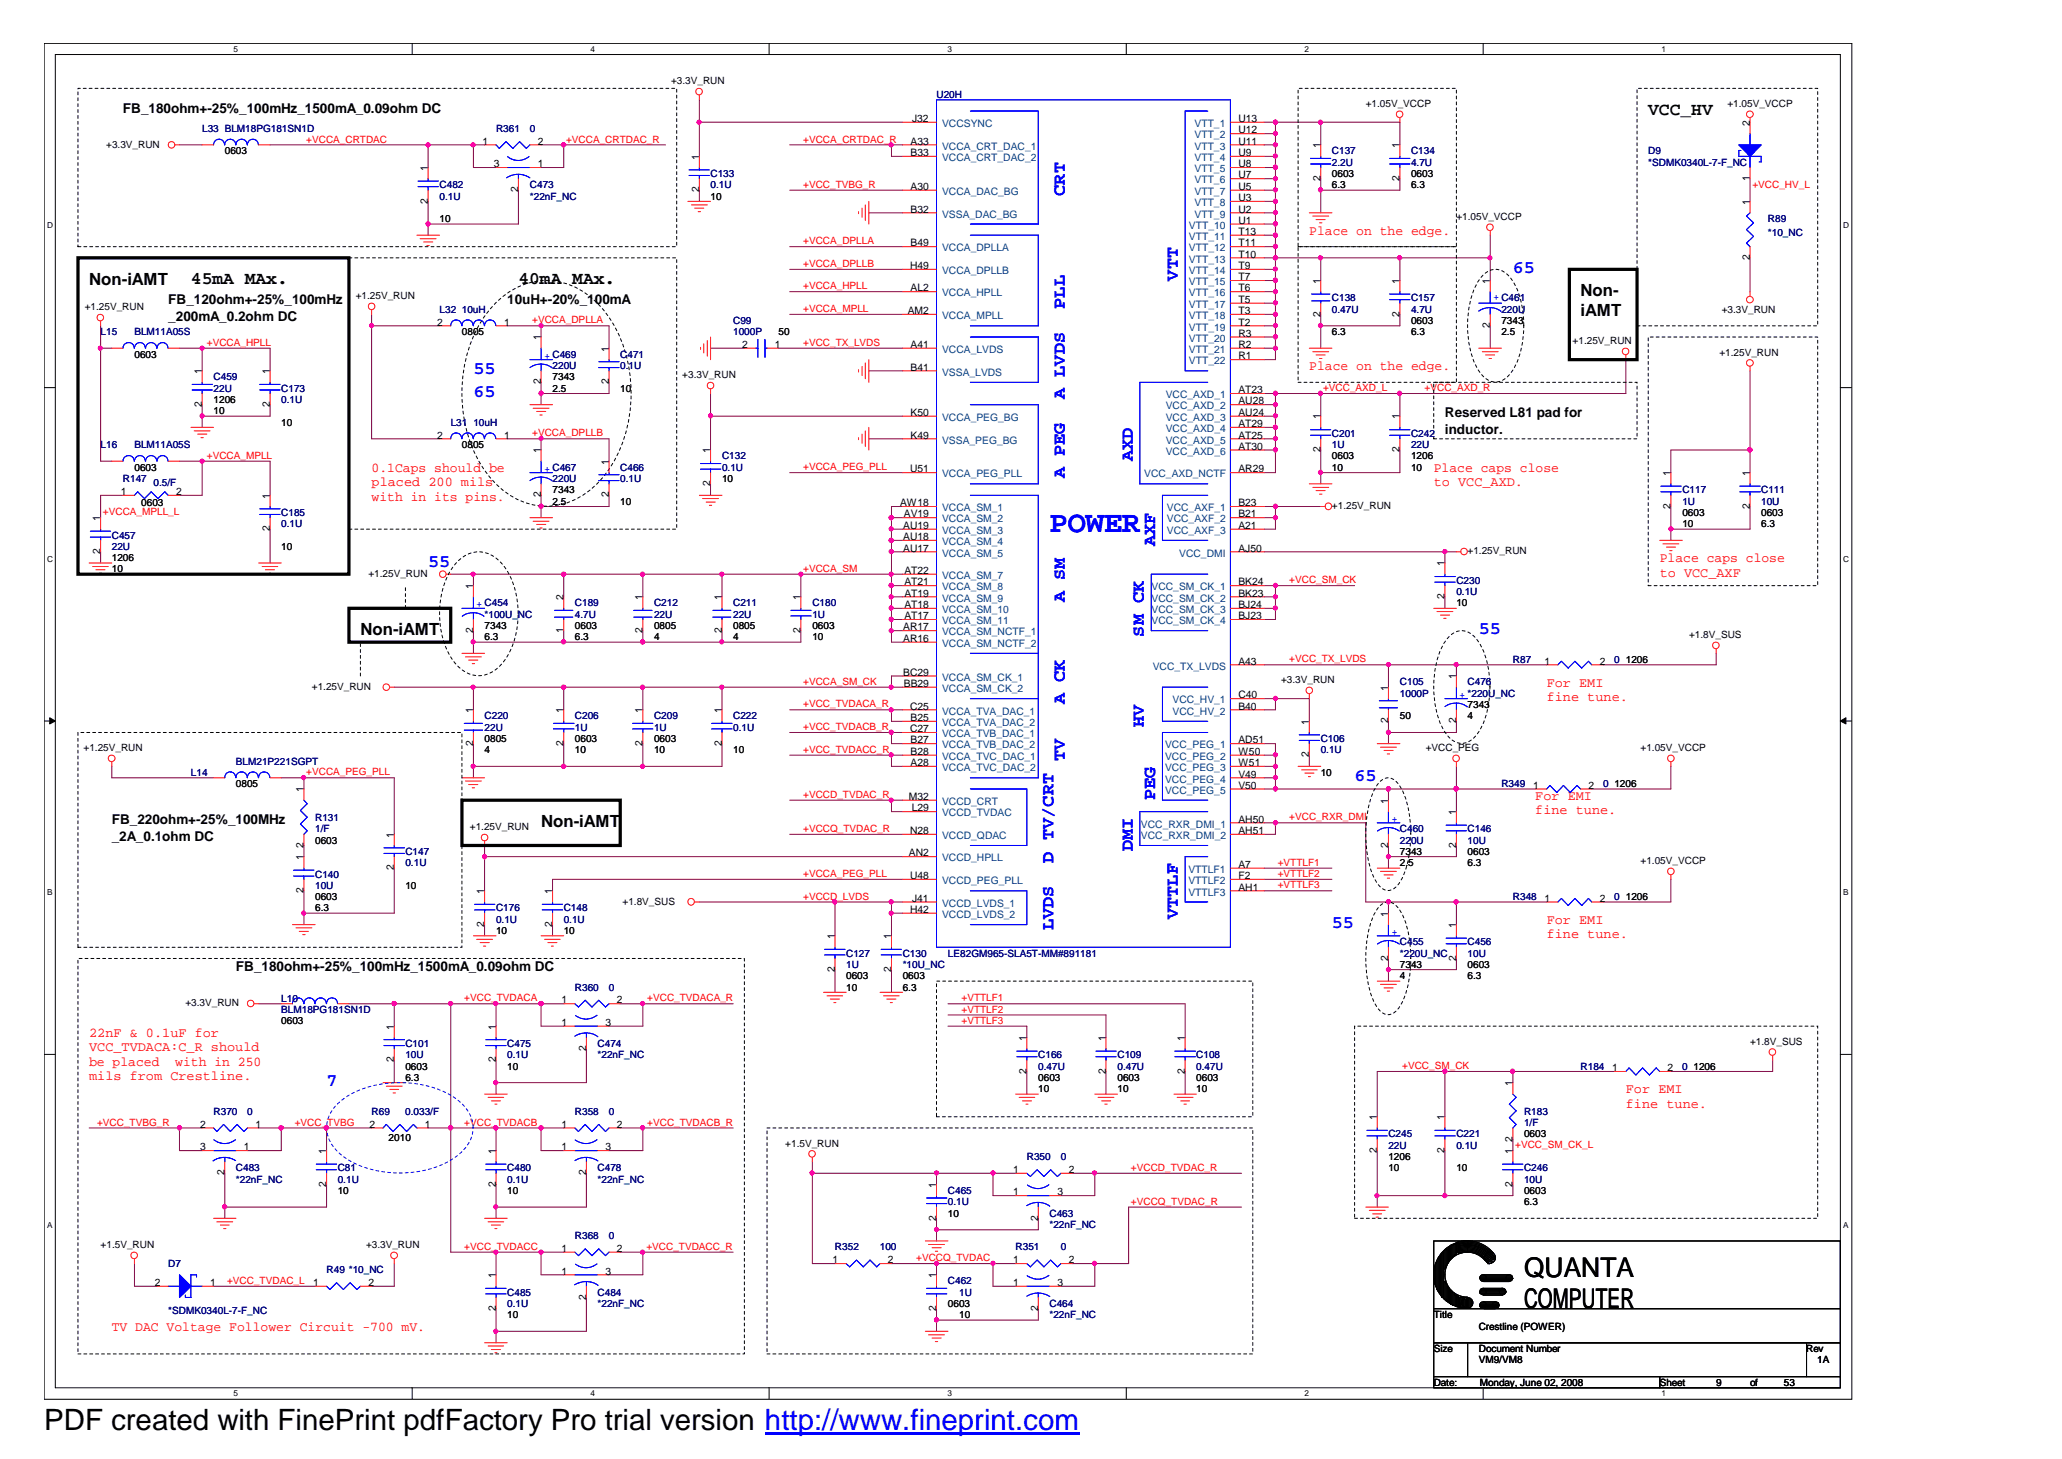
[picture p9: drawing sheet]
<svg xmlns="http://www.w3.org/2000/svg" width="297mm" height="210mm" viewBox="0 0 297 210" stroke-linecap="round" stroke-linejoin="round" font-family="sans-serif">
<defs><g id="words">
<text font-size="4.4" fill="#00f" x="151" y="76.5">POWER</text>
<text font-size="4.2" x="6.3" y="205.7">PDF created with FinePrint pdfFactory Pro trial version http://www.fineprint.com</text>
<g font-size="3.9">
<text x="219.3" y="183.7">QUANTA</text>
<text x="219.3" y="188.1">COMPUTER</text>
</g>
<g font-size="2.6">
<text x="237.2" y="16.5">VCC_HV</text>
<text x="27.5" y="40.9">45mA MAx.</text>
<text x="74.6" y="40.9">40mA MAx.</text>
</g>
<g font-size="2.6" fill="#00f">
<text x="153.2" y="28.2" transform="rotate(-90 153.2 28.2)">CRT</text>
<text x="169.5" y="40.4" transform="rotate(-90 169.5 40.4)">VTT</text>
<text x="217.7" y="39.2">65</text>
<text x="153.2" y="44.4" transform="rotate(-90 153.2 44.4)">PLL</text>
<text x="68.1" y="53.9">55</text>
<text x="68.1" y="57.1">65</text>
<text x="153.2" y="57.4" transform="rotate(-90 153.2 57.4)">A LVDS</text>
<text x="153.2" y="68.8" transform="rotate(-90 153.2 68.8)">A PEG</text>
<text x="163" y="66.4" transform="rotate(-90 163 66.4)">AXD</text>
<text x="61.6" y="81.5">55</text>
<text x="166.2" y="78.5" transform="rotate(-90 166.2 78.5)">AXF</text>
<text x="153.2" y="86.7" transform="rotate(-90 153.2 86.7)">A SM</text>
<text x="164.6" y="91.6" transform="rotate(-90 164.6 91.6)">SM CK</text>
<text x="212.8" y="91.2">55</text>
<text x="153.2" y="101.3" transform="rotate(-90 153.2 101.3)">A CK</text>
<text x="164.6" y="104.6" transform="rotate(-90 164.6 104.6)">HV</text>
<text x="153.2" y="109.4" transform="rotate(-90 153.2 109.4)">TV</text>
<text x="194.9" y="112.4">65</text>
<text x="166.2" y="115.1" transform="rotate(-90 166.2 115.1)">PEG</text>
<text x="151.6" y="124.1" transform="rotate(-90 151.6 124.1)">D TV/CRT</text>
<text x="163" y="122.4" transform="rotate(-90 163 122.4)">DMI</text>
<text x="151.6" y="133.8" transform="rotate(-90 151.6 133.8)">LVDS</text>
<text x="169.5" y="132.2" transform="rotate(-90 169.5 132.2)">VTTLF</text>
<text x="191.6" y="133.5">55</text>
<text x="47" y="156.3">7</text>
</g>
<g font-size="2.4">
<text x="12.8" y="41">Non-iAMT</text>
<text x="227.4" y="42.6">Non-</text>
<text x="227.4" y="45.5">iAMT</text>
<text x="51.9" y="91.4">Non-iAMT</text>
<text x="77.9" y="119">Non-iAMT</text>
</g>
<g font-size="1.9">
<text x="17.7" y="16.2">FB_180ohm+-25%_100mHz_1500mA_0.09ohm DC</text>
<text x="24.2" y="43.8">FB_120ohm+-25%_100mHz</text>
<text x="24.2" y="46.2">_200mA_0.2ohm DC</text>
<text x="73" y="43.8">10uH+-20%_100mA</text>
<text x="207.9" y="60">Reserved L81 pad for</text>
<text x="207.9" y="62.4">inductor.</text>
<text x="16.1" y="118.6">FB_220ohm+-25%_100MHz</text>
<text x="16.1" y="121">_2A_0.1ohm DC</text>
<text x="34" y="139.7">FB_180ohm+-25%_100mHz_1500mA_0.09ohm DC</text>
</g>
<g font-size="1.9" fill="#f00">
<text x="188.4" y="33.8">Place on the edge.</text>
<text x="188.4" y="53.3">Place on the edge.</text>
<text x="53.5" y="67.9">0.1Caps should be</text>
<text x="53.5" y="69.9">placed 200 mils</text>
<text x="206.3" y="67.9">Place caps close</text>
<text x="206.3" y="69.9">to VCC_AXD.</text>
<text x="53.5" y="72">with in its pins.</text>
<text x="238.8" y="80.9">Place caps close</text>
<text x="238.8" y="83">to VCC_AXF</text>
<text x="222.5" y="98.8">For EMI</text>
<text x="222.5" y="100.9">fine tune.</text>
<text x="220.9" y="115">For EMI</text>
<text x="220.9" y="117.1">fine tune.</text>
<text x="222.5" y="132.9">For EMI</text>
<text x="222.5" y="135">fine tune.</text>
<text x="12.8" y="149.2">22nF &amp; 0.1uF for</text>
<text x="12.8" y="151.2">VCC_TVDACA:C_R should</text>
<text x="12.8" y="153.3">be placed</text>
<text x="12.8" y="155.4">mils from Crestline.</text>
<text x="25.2" y="153.3">with in 250</text>
<text x="233.9" y="157.3">For EMI</text>
<text x="233.9" y="159.4">fine tune.</text>
<text x="16.1" y="191.4">TV DAC Voltage Follower Circuit -700 mV.</text>
</g>
<g font-size="1.5">
<text x="131.2" y="17.5">J32</text>
<text x="178.2" y="17.5">U13</text>
<text x="69.4" y="20.8">1</text>
<text x="77.4" y="20.8">2</text>
<text x="100.6" y="23" transform="rotate(-90 100.6 23)">1</text>
<text x="131" y="20.8">A33</text>
<text x="131" y="22.5">B33</text>
<text x="178.2" y="19.2">U12</text>
<text x="178.2" y="22.5">U9</text>
<text x="178.2" y="20.8">U11</text>
<text x="190" y="21.4" transform="rotate(-90 190 21.4)">1</text>
<text x="201.4" y="21.4" transform="rotate(-90 201.4 21.4)">1</text>
<text x="251.8" y="18.1" transform="rotate(-90 251.8 18.1)">2</text>
<text x="61.6" y="29.3" transform="rotate(-90 61.6 29.3)">2</text>
<text x="61.6" y="24.6" transform="rotate(-90 61.6 24.6)">1</text>
<text x="71" y="24.1">3</text>
<text x="74.5" y="27.7" transform="rotate(-90 74.5 27.7)">2</text>
<text x="77.4" y="24.1">1</text>
<text x="100.6" y="27.7" transform="rotate(-90 100.6 27.7)">2</text>
<text x="131" y="27.3">A30</text>
<text x="178.2" y="24.1">U8</text>
<text x="178.2" y="25.7">U7</text>
<text x="178.2" y="27.3">U5</text>
<text x="178.2" y="28.9">U3</text>
<text x="190" y="26" transform="rotate(-90 190 26)">2</text>
<text x="201.4" y="26" transform="rotate(-90 201.4 26)">2</text>
<text x="251.8" y="29.5" transform="rotate(-90 251.8 29.5)">1</text>
<text x="251.8" y="26" transform="rotate(-90 251.8 26)">1</text>
<text x="131" y="35.4">B49</text>
<text x="131" y="30.6">B32</text>
<text x="178.2" y="35.4">T11</text>
<text x="178.2" y="30.6">U2</text>
<text x="178.2" y="32.2">U1</text>
<text x="178.2" y="33.8">T13</text>
<text x="130.9" y="38.7">H49</text>
<text x="131" y="41.9">AL2</text>
<text x="178.2" y="40.3">T7</text>
<text x="178.2" y="41.9">T6</text>
<text x="178.2" y="37.1">T10</text>
<text x="178.2" y="38.7">T9</text>
<text x="190" y="40.8" transform="rotate(-90 190 40.8)">1</text>
<text x="201.4" y="40.8" transform="rotate(-90 201.4 40.8)">1</text>
<text x="214.4" y="40.8" transform="rotate(-90 214.4 40.8)">1</text>
<text x="251.8" y="37.4" transform="rotate(-90 251.8 37.4)">2</text>
<text x="62.9" y="46.8">2</text>
<text x="72.5" y="46.8">1</text>
<text x="130.6" y="45.2">AM2</text>
<text x="178.2" y="46.8">T2</text>
<text x="178.2" y="43.6">T5</text>
<text x="178.2" y="45.2">T3</text>
<text x="190" y="45.6" transform="rotate(-90 190 45.6)">2</text>
<text x="201.4" y="45.6" transform="rotate(-90 201.4 45.6)">2</text>
<text x="214.4" y="47.2" transform="rotate(-90 214.4 47.2)">2</text>
<text x="29" y="53.9" transform="rotate(-90 29 53.9)">1</text>
<text x="38.8" y="53.9" transform="rotate(-90 38.8 53.9)">1</text>
<text x="77.8" y="49" transform="rotate(-90 77.8 49)">1</text>
<text x="87.6" y="50.6" transform="rotate(-90 87.6 50.6)">1</text>
<text x="106.8" y="50.1">2</text>
<text x="111.5" y="50.1">1</text>
<text x="131" y="50.1">A41</text>
<text x="131" y="53.3">B41</text>
<text x="178.2" y="48.4">R3</text>
<text x="178.2" y="50.1">R2</text>
<text x="178.2" y="51.7">R1</text>
<text x="29" y="58.6" transform="rotate(-90 29 58.6)">2</text>
<text x="38.8" y="58.6" transform="rotate(-90 38.8 58.6)">2</text>
<text x="77.8" y="55.3" transform="rotate(-90 77.8 55.3)">2</text>
<text x="87.6" y="55.3" transform="rotate(-90 87.6 55.3)">2</text>
<text x="131" y="59.8">K50</text>
<text x="178.2" y="58.2">AU28</text>
<text x="178.2" y="59.8">AU24</text>
<text x="178.2" y="56.6">AT23</text>
<text x="62.9" y="63.1">2</text>
<text x="72.5" y="63.1">1</text>
<text x="77.8" y="65.2" transform="rotate(-90 77.8 65.2)">1</text>
<text x="102.2" y="65.2" transform="rotate(-90 102.2 65.2)">1</text>
<text x="131" y="63.1">K49</text>
<text x="178.2" y="63.1">AT25</text>
<text x="178.2" y="61.4">AT29</text>
<text x="178.2" y="64.7">AT30</text>
<text x="190" y="65.1" transform="rotate(-90 190 65.1)">2</text>
<text x="190" y="60.3" transform="rotate(-90 190 60.3)">1</text>
<text x="201.4" y="65.1" transform="rotate(-90 201.4 65.1)">2</text>
<text x="201.4" y="60.3" transform="rotate(-90 201.4 60.3)">1</text>
<text x="17.4" y="71.2">1</text>
<text x="25.4" y="71.2">2</text>
<text x="38.8" y="71.7" transform="rotate(-90 38.8 71.7)">1</text>
<text x="77.8" y="71.6" transform="rotate(-90 77.8 71.6)">2</text>
<text x="87.6" y="71.6" transform="rotate(-90 87.6 71.6)">2</text>
<text x="87.6" y="66.9" transform="rotate(-90 87.6 66.9)">1</text>
<text x="102.2" y="69.9" transform="rotate(-90 102.2 69.9)">2</text>
<text x="130.9" y="68">U51</text>
<text x="178.2" y="68">AR29</text>
<text x="240.4" y="68.5" transform="rotate(-90 240.4 68.5)">1</text>
<text x="251.8" y="68.5" transform="rotate(-90 251.8 68.5)">1</text>
<text x="14.4" y="75" transform="rotate(-90 14.4 75)">1</text>
<text x="38.8" y="76.4" transform="rotate(-90 38.8 76.4)">2</text>
<text x="129.5" y="72.8">AW18</text>
<text x="130" y="76.1">AU19</text>
<text x="130" y="77.7">AU18</text>
<text x="130" y="74.4">AV19</text>
<text x="178.2" y="72.8">B23</text>
<text x="178.2" y="74.4">B21</text>
<text x="178.2" y="76.1">A21</text>
<text x="240.4" y="73.2" transform="rotate(-90 240.4 73.2)">2</text>
<text x="251.8" y="73.2" transform="rotate(-90 251.8 73.2)">2</text>
<text x="14.4" y="79.7" transform="rotate(-90 14.4 79.7)">2</text>
<text x="130" y="79.3">AU17</text>
<text x="130.1" y="82.6">AT22</text>
<text x="178.2" y="79.3">AJ50</text>
<text x="207.9" y="81.5" transform="rotate(-90 207.9 81.5)">1</text>
<text x="68.1" y="84.7" transform="rotate(-90 68.1 84.7)">1</text>
<text x="81.1" y="86.4" transform="rotate(-90 81.1 86.4)">2</text>
<text x="92.5" y="86.4" transform="rotate(-90 92.5 86.4)">1</text>
<text x="103.8" y="86.4" transform="rotate(-90 103.8 86.4)">1</text>
<text x="115.2" y="86.4" transform="rotate(-90 115.2 86.4)">1</text>
<text x="130.1" y="84.2">AT21</text>
<text x="130.1" y="85.8">AT19</text>
<text x="130.1" y="87.5">AT18</text>
<text x="130.1" y="89.1">AT17</text>
<text x="178.2" y="84.2">BK24</text>
<text x="178.2" y="85.8">BK23</text>
<text x="178.2" y="87.5">BJ24</text>
<text x="178.2" y="89.1">BJ23</text>
<text x="207.9" y="86.2" transform="rotate(-90 207.9 86.2)">2</text>
<text x="68.1" y="91.1" transform="rotate(-90 68.1 91.1)">2</text>
<text x="81.1" y="91.1" transform="rotate(-90 81.1 91.1)">1</text>
<text x="92.5" y="91.1" transform="rotate(-90 92.5 91.1)">2</text>
<text x="103.8" y="91.1" transform="rotate(-90 103.8 91.1)">2</text>
<text x="115.2" y="91.1" transform="rotate(-90 115.2 91.1)">2</text>
<text x="130" y="90.7">AR17</text>
<text x="130" y="92.3">AR16</text>
<text x="178.2" y="95.6">A43</text>
<text x="222.2" y="95.6">1</text>
<text x="230.2" y="95.6">2</text>
<text x="130" y="97.2">BC29</text>
<text x="130" y="98.8">BB29</text>
<text x="178.2" y="100.5">C40</text>
<text x="199.7" y="99.4" transform="rotate(-90 199.7 99.4)">1</text>
<text x="209.5" y="97.7" transform="rotate(-90 209.5 97.7)">1</text>
<text x="68.1" y="107.3" transform="rotate(-90 68.1 107.3)">2</text>
<text x="68.1" y="102.6" transform="rotate(-90 68.1 102.6)">1</text>
<text x="81.1" y="107.3" transform="rotate(-90 81.1 107.3)">2</text>
<text x="81.1" y="102.6" transform="rotate(-90 81.1 102.6)">1</text>
<text x="92.5" y="107.3" transform="rotate(-90 92.5 107.3)">2</text>
<text x="92.5" y="102.6" transform="rotate(-90 92.5 102.6)">1</text>
<text x="103.8" y="107.3" transform="rotate(-90 103.8 107.3)">2</text>
<text x="103.8" y="102.6" transform="rotate(-90 103.8 102.6)">1</text>
<text x="130.9" y="102.1">C25</text>
<text x="130.9" y="105.3">C27</text>
<text x="131" y="103.7">B25</text>
<text x="131" y="106.9">B27</text>
<text x="178.2" y="102.1">B40</text>
<text x="178.2" y="106.9">AD51</text>
<text x="188.3" y="104.2" transform="rotate(-90 188.3 104.2)">1</text>
<text x="199.7" y="104.1" transform="rotate(-90 199.7 104.1)">2</text>
<text x="209.5" y="104.1" transform="rotate(-90 209.5 104.1)">2</text>
<text x="43.7" y="114" transform="rotate(-90 43.7 114)">1</text>
<text x="131" y="108.6">B28</text>
<text x="131" y="110.2">A28</text>
<text x="178.2" y="108.6">W50</text>
<text x="178.2" y="110.2">W51</text>
<text x="178.2" y="111.9">V49</text>
<text x="178.2" y="113.5">V50</text>
<text x="188.3" y="108.9" transform="rotate(-90 188.3 108.9)">2</text>
<text x="220.6" y="113.5">1</text>
<text x="228.6" y="113.5">2</text>
<text x="130.8" y="115.1">M32</text>
<text x="130.9" y="120">N28</text>
<text x="131.2" y="116.7">L29</text>
<text x="178.2" y="118.3">AH50</text>
<text x="178.2" y="120">AH51</text>
<text x="199.7" y="115.6" transform="rotate(-90 199.7 115.6)">1</text>
<text x="209.5" y="117.2" transform="rotate(-90 209.5 117.2)">1</text>
<text x="43.7" y="123.8" transform="rotate(-90 43.7 123.8)">1</text>
<text x="43.7" y="122" transform="rotate(-90 43.7 122)">2</text>
<text x="56.7" y="125.2" transform="rotate(-90 56.7 125.2)">2</text>
<text x="56.7" y="120.5" transform="rotate(-90 56.7 120.5)">1</text>
<text x="130.8" y="123.2">AN2</text>
<text x="178.2" y="124.9">A7</text>
<text x="199.7" y="122" transform="rotate(-90 199.7 122)">2</text>
<text x="209.5" y="122" transform="rotate(-90 209.5 122)">2</text>
<text x="43.7" y="128.5" transform="rotate(-90 43.7 128.5)">2</text>
<text x="69.7" y="128.6" transform="rotate(-90 69.7 128.6)">1</text>
<text x="79.5" y="128.6" transform="rotate(-90 79.5 128.6)">1</text>
<text x="130.9" y="126.5">U48</text>
<text x="130.9" y="131.3">H42</text>
<text x="131.2" y="129.7">J41</text>
<text x="178.2" y="126.5">F2</text>
<text x="178.2" y="128.1">AH1</text>
<text x="199.7" y="131.9" transform="rotate(-90 199.7 131.9)">1</text>
<text x="222.2" y="129.7">1</text>
<text x="230.2" y="129.7">2</text>
<text x="69.7" y="133.3" transform="rotate(-90 69.7 133.3)">2</text>
<text x="79.5" y="133.3" transform="rotate(-90 79.5 133.3)">2</text>
<text x="120.1" y="135.1" transform="rotate(-90 120.1 135.1)">1</text>
<text x="128.2" y="135.1" transform="rotate(-90 128.2 135.1)">1</text>
<text x="209.5" y="133.5" transform="rotate(-90 209.5 133.5)">1</text>
<text x="120.1" y="139.8" transform="rotate(-90 120.1 139.8)">2</text>
<text x="128.2" y="139.8" transform="rotate(-90 128.2 139.8)">2</text>
<text x="199.7" y="138.2" transform="rotate(-90 199.7 138.2)">2</text>
<text x="209.5" y="138.2" transform="rotate(-90 209.5 138.2)">2</text>
<text x="56.7" y="148.1" transform="rotate(-90 56.7 148.1)">1</text>
<text x="71.3" y="148.1" transform="rotate(-90 71.3 148.1)">1</text>
<text x="80.8" y="144.4">1</text>
<text x="80.8" y="147.6">1</text>
<text x="87.1" y="147.6">3</text>
<text x="88.8" y="144.4">2</text>
<text x="147.7" y="149.7" transform="rotate(-90 147.7 149.7)">1</text>
<text x="159.1" y="149.7" transform="rotate(-90 159.1 149.7)">1</text>
<text x="170.5" y="149.7" transform="rotate(-90 170.5 149.7)">1</text>
<text x="56.7" y="152.8" transform="rotate(-90 56.7 152.8)">2</text>
<text x="71.3" y="152.8" transform="rotate(-90 71.3 152.8)">2</text>
<text x="84.3" y="151.2" transform="rotate(-90 84.3 151.2)">2</text>
<text x="147.7" y="154.5" transform="rotate(-90 147.7 154.5)">2</text>
<text x="159.1" y="154.5" transform="rotate(-90 159.1 154.5)">2</text>
<text x="170.5" y="154.5" transform="rotate(-90 170.5 154.5)">2</text>
<text x="232" y="154.1">1</text>
<text x="239.9" y="154.1">2</text>
<text x="198.1" y="161.1" transform="rotate(-90 198.1 161.1)">1</text>
<text x="207.9" y="161.1" transform="rotate(-90 207.9 161.1)">1</text>
<text x="217.6" y="156.3" transform="rotate(-90 217.6 156.3)">1</text>
<text x="28.8" y="165.5">3</text>
<text x="28.8" y="162.2">2</text>
<text x="35.1" y="165.5">1</text>
<text x="36.7" y="162.2">1</text>
<text x="46.9" y="166" transform="rotate(-90 46.9 166)">1</text>
<text x="53.2" y="162.2">2</text>
<text x="61.1" y="162.2">1</text>
<text x="71.3" y="166" transform="rotate(-90 71.3 166)">1</text>
<text x="80.8" y="165.5">1</text>
<text x="80.8" y="162.2">1</text>
<text x="87.1" y="165.5">3</text>
<text x="88.8" y="162.2">2</text>
<text x="198.1" y="165.8" transform="rotate(-90 198.1 165.8)">2</text>
<text x="207.9" y="165.8" transform="rotate(-90 207.9 165.8)">2</text>
<text x="217.6" y="166" transform="rotate(-90 217.6 166)">1</text>
<text x="217.6" y="164.2" transform="rotate(-90 217.6 164.2)">2</text>
<text x="32.3" y="169.1" transform="rotate(-90 32.3 169.1)">2</text>
<text x="46.9" y="170.7" transform="rotate(-90 46.9 170.7)">2</text>
<text x="71.3" y="170.7" transform="rotate(-90 71.3 170.7)">2</text>
<text x="84.3" y="169.1" transform="rotate(-90 84.3 169.1)">2</text>
<text x="134.7" y="170.9" transform="rotate(-90 134.7 170.9)">1</text>
<text x="145.8" y="172">1</text>
<text x="145.8" y="168.8">1</text>
<text x="152.1" y="172">3</text>
<text x="153.8" y="168.8">2</text>
<text x="217.6" y="170.7" transform="rotate(-90 217.6 170.7)">2</text>
<text x="134.7" y="175.6" transform="rotate(-90 134.7 175.6)">2</text>
<text x="149.4" y="175.6" transform="rotate(-90 149.4 175.6)">2</text>
<text x="22.3" y="185">2</text>
<text x="30.2" y="185">1</text>
<text x="45" y="185">1</text>
<text x="53" y="185">2</text>
<text x="71.3" y="183.9" transform="rotate(-90 71.3 183.9)">1</text>
<text x="80.8" y="180.1">1</text>
<text x="80.8" y="183.4">1</text>
<text x="87.1" y="183.4">3</text>
<text x="88.8" y="180.1">2</text>
<text x="119.8" y="181.8">1</text>
<text x="127.8" y="181.8">2</text>
<text x="134.7" y="183.9" transform="rotate(-90 134.7 183.9)">1</text>
<text x="145.8" y="181.8">1</text>
<text x="145.8" y="185">1</text>
<text x="152.1" y="185">3</text>
<text x="153.8" y="181.8">2</text>
<text x="71.3" y="188.6" transform="rotate(-90 71.3 188.6)">2</text>
<text x="84.3" y="187" transform="rotate(-90 84.3 187)">2</text>
<text x="134.7" y="188.6" transform="rotate(-90 134.7 188.6)">2</text>
<text x="149.4" y="188.6" transform="rotate(-90 149.4 188.6)">2</text>
</g>
<g font-size="1.5" fill="#004080">
<text x="135.6" y="21.5">VCCA_CRT_DAC_1</text>
<text x="135.6" y="23.2">VCCA_CRT_DAC_2</text>
<text x="135.6" y="18.3">VCCSYNC</text>
<text x="171.9" y="18.3">VTT_1</text>
<text x="171.9" y="19.9">VTT_2</text>
<text x="171.9" y="23.2">VTT_4</text>
<text x="171.9" y="21.5">VTT_3</text>
<text x="135.6" y="28">VCCA_DAC_BG</text>
<text x="171.9" y="24.8">VTT_5</text>
<text x="171.9" y="26.4">VTT_6</text>
<text x="171.9" y="28">VTT_7</text>
<text x="171.9" y="29.6">VTT_8</text>
<text x="135.6" y="31.3">VSSA_DAC_BG</text>
<text x="171.1" y="32.9">VTT_10</text>
<text x="171.1" y="34.5">VTT_11</text>
<text x="171.9" y="31.3">VTT_9</text>
<text x="135.6" y="36.2">VCCA_DPLLA</text>
<text x="135.6" y="39.4">VCCA_DPLLB</text>
<text x="171.1" y="41">VTT_15</text>
<text x="171.1" y="36.2">VTT_12</text>
<text x="171.1" y="37.8">VTT_13</text>
<text x="171.1" y="39.4">VTT_14</text>
<text x="135.6" y="42.6">VCCA_HPLL</text>
<text x="135.6" y="45.9">VCCA_MPLL</text>
<text x="171.1" y="47.6">VTT_19</text>
<text x="171.1" y="42.6">VTT_16</text>
<text x="171.1" y="44.3">VTT_17</text>
<text x="171.1" y="45.9">VTT_18</text>
<text x="135.6" y="50.8">VCCA_LVDS</text>
<text x="171.1" y="49.2">VTT_20</text>
<text x="171.1" y="50.8">VTT_21</text>
<text x="171.1" y="52.4">VTT_22</text>
<text x="135.6" y="54">VSSA_LVDS</text>
<text x="167.7" y="58.9">VCC_AXD_2</text>
<text x="167.7" y="57.3">VCC_AXD_1</text>
<text x="135.6" y="60.6">VCCA_PEG_BG</text>
<text x="135.6" y="63.8">VSSA_PEG_BG</text>
<text x="167.7" y="60.6">VCC_AXD_3</text>
<text x="167.7" y="63.8">VCC_AXD_5</text>
<text x="167.7" y="62.2">VCC_AXD_4</text>
<text x="167.7" y="65.4">VCC_AXD_6</text>
<text x="135.6" y="68.7">VCCA_PEG_PLL</text>
<text x="164.6" y="68.7">VCC_AXD_NCTF</text>
<text x="135.6" y="73.5">VCCA_SM_1</text>
<text x="135.6" y="75.2">VCCA_SM_2</text>
<text x="135.6" y="76.8">VCCA_SM_3</text>
<text x="167.9" y="73.5">VCC_AXF_1</text>
<text x="167.9" y="75.2">VCC_AXF_2</text>
<text x="167.9" y="76.8">VCC_AXF_3</text>
<text x="135.6" y="78.4">VCCA_SM_4</text>
<text x="135.6" y="80.1">VCCA_SM_5</text>
<text x="135.6" y="83.3">VCCA_SM_7</text>
<text x="169.7" y="80.1">VCC_DMI</text>
<text x="135.6" y="84.9">VCCA_SM_8</text>
<text x="135.6" y="86.5">VCCA_SM_9</text>
<text x="135.6" y="88.2">VCCA_SM_10</text>
<text x="135.6" y="89.8">VCCA_SM_11</text>
<text x="165.7" y="84.9">VCC_SM_CK_1</text>
<text x="165.7" y="86.5">VCC_SM_CK_2</text>
<text x="165.7" y="88.2">VCC_SM_CK_3</text>
<text x="165.7" y="89.8">VCC_SM_CK_4</text>
<text x="135.6" y="91.4">VCCA_SM_NCTF_1</text>
<text x="135.6" y="93.1">VCCA_SM_NCTF_2</text>
<text x="135.6" y="97.9">VCCA_SM_CK_1</text>
<text x="135.6" y="99.5">VCCA_SM_CK_2</text>
<text x="165.9" y="96.3">VCC_TX_LVDS</text>
<text x="168.7" y="101.2">VCC_HV_1</text>
<text x="135.6" y="102.8">VCCA_TVA_DAC_1</text>
<text x="135.6" y="104.5">VCCA_TVA_DAC_2</text>
<text x="135.6" y="106.1">VCCA_TVB_DAC_1</text>
<text x="135.6" y="107.7">VCCA_TVB_DAC_2</text>
<text x="167.6" y="107.7">VCC_PEG_1</text>
<text x="168.7" y="102.8">VCC_HV_2</text>
<text x="135.6" y="109.3">VCCA_TVC_DAC_1</text>
<text x="135.6" y="110.9">VCCA_TVC_DAC_2</text>
<text x="167.6" y="109.3">VCC_PEG_2</text>
<text x="167.6" y="110.9">VCC_PEG_3</text>
<text x="167.6" y="112.6">VCC_PEG_4</text>
<text x="135.6" y="115.8">VCCD_CRT</text>
<text x="135.6" y="117.4">VCCD_TVDAC</text>
<text x="164.2" y="119.1">VCC_RXR_DMI_1</text>
<text x="167.6" y="114.2">VCC_PEG_5</text>
<text x="135.6" y="123.9">VCCD_HPLL</text>
<text x="135.6" y="120.7">VCCD_QDAC</text>
<text x="164.2" y="120.7">VCC_RXR_DMI_2</text>
<text x="171" y="125.6">VTTLF1</text>
<text x="135.6" y="127.2">VCCD_PEG_PLL</text>
<text x="135.6" y="130.4">VCCD_LVDS_1</text>
<text x="171" y="127.2">VTTLF2</text>
<text x="171" y="128.8">VTTLF3</text>
<text x="135.6" y="132.1">VCCD_LVDS_2</text>
</g>
<g font-size="1.4">
<text x="96.6" y="12.1">+3.3V_RUN</text>
<text x="196.5" y="15.4">+1.05V_VCCP</text>
<text x="248.5" y="15.4">+1.05V_VCCP</text>
<text x="15.3" y="21.2">+3.3V_RUN</text>
<text x="32.3" y="22.2">0603</text>
<text x="102.2" y="28.7">10</text>
<text x="191.6" y="27.1">6.3</text>
<text x="191.6" y="25.5">0603</text>
<text x="203" y="27.1">6.3</text>
<text x="203" y="25.5">0603</text>
<text x="63.2" y="32">10</text>
<text x="209.5" y="31.6">+1.05V_VCCP</text>
<text x="12.2" y="44.6">+1.25V_RUN</text>
<text x="51.2" y="43">+1.25V_RUN</text>
<text x="203" y="46.6">0603</text>
<text x="216" y="46.6">7343</text>
<text x="247.7" y="45">+3.3V_RUN</text>
<text x="19.3" y="51.4">0603</text>
<text x="66.5" y="48.2">0805</text>
<text x="112" y="48.2">50</text>
<text x="191.6" y="48.2">6.3</text>
<text x="203" y="48.2">6.3</text>
<text x="216" y="48.2">2.5</text>
<text x="226.3" y="49.5">+1.25V_RUN</text>
<text x="247.4" y="51.2">+1.25V_RUN</text>
<text x="30.7" y="59.6">10</text>
<text x="30.7" y="58">1206</text>
<text x="79.5" y="56.4">2.5</text>
<text x="79.5" y="54.7">7343</text>
<text x="89.2" y="56.4">10</text>
<text x="98.2" y="54.4">+3.3V_RUN</text>
<text x="40.5" y="61.2">10</text>
<text x="66.5" y="64.5">0805</text>
<text x="19.3" y="67.7">0603</text>
<text x="79.5" y="71">7343</text>
<text x="103.9" y="69.4">10</text>
<text x="191.6" y="67.7">10</text>
<text x="191.6" y="66.1">0603</text>
<text x="203" y="67.7">10</text>
<text x="203" y="66.1">1206</text>
<text x="20.3" y="72.7">0603</text>
<text x="79.5" y="72.6">2.5</text>
<text x="89.2" y="72.6">10</text>
<text x="191.6" y="73.3">+1.25V_RUN</text>
<text x="242.1" y="75.8">10</text>
<text x="242.1" y="74.2">0603</text>
<text x="253.4" y="75.8">6.3</text>
<text x="253.4" y="74.2">0603</text>
<text x="16.1" y="82.4">10</text>
<text x="16.1" y="80.7">1206</text>
<text x="40.5" y="79.1">10</text>
<text x="53" y="83">+1.25V_RUN</text>
<text x="211.2" y="79.8">+1.25V_RUN</text>
<text x="209.5" y="87.2">10</text>
<text x="69.7" y="92.1">6.3</text>
<text x="69.7" y="90.5">7343</text>
<text x="82.7" y="92.1">6.3</text>
<text x="82.7" y="90.5">0603</text>
<text x="94.1" y="92.1">4</text>
<text x="94.1" y="90.5">0805</text>
<text x="105.5" y="92.1">4</text>
<text x="105.5" y="90.5">0805</text>
<text x="116.9" y="92.1">10</text>
<text x="116.9" y="90.5">0603</text>
<text x="233.9" y="95.3">1206</text>
<text x="243" y="91.8">+1.8V_SUS</text>
<text x="44.9" y="99.2">+1.25V_RUN</text>
<text x="184.3" y="98.3">+3.3V_RUN</text>
<text x="211.2" y="101.9">7343</text>
<text x="69.7" y="106.7">0805</text>
<text x="82.7" y="106.7">0603</text>
<text x="94.1" y="106.7">0603</text>
<text x="201.4" y="103.5">50</text>
<text x="211.2" y="103.5">4</text>
<text x="12" y="108">+1.25V_RUN</text>
<text x="34" y="113.3">0805</text>
<text x="69.7" y="108.3">4</text>
<text x="82.7" y="108.3">10</text>
<text x="94.1" y="108.3">10</text>
<text x="105.5" y="108.3">10</text>
<text x="190" y="111.6">10</text>
<text x="205.1" y="108">+VCC_PEG</text>
<text x="232.3" y="113.3">1206</text>
<text x="236.1" y="108">+1.05V_VCCP</text>
<text x="67.6" y="119.4">+1.25V_RUN</text>
<text x="45.3" y="121.4">0603</text>
<text x="201.4" y="124.6">2.5</text>
<text x="201.4" y="123">7343</text>
<text x="211.2" y="124.6">6.3</text>
<text x="211.2" y="123">0603</text>
<text x="236.1" y="124.3">+1.05V_VCCP</text>
<text x="45.3" y="131.1">6.3</text>
<text x="45.3" y="129.5">0603</text>
<text x="58.3" y="127.9">10</text>
<text x="89.6" y="130.1">+1.8V_SUS</text>
<text x="233.9" y="129.5">1206</text>
<text x="71.4" y="134.4">10</text>
<text x="81.1" y="134.4">10</text>
<text x="121.8" y="142.5">10</text>
<text x="121.8" y="140.9">0603</text>
<text x="129.9" y="142.5">6.3</text>
<text x="129.9" y="140.9">0603</text>
<text x="201.4" y="140.9">4</text>
<text x="201.4" y="139.2">7343</text>
<text x="211.2" y="140.9">6.3</text>
<text x="211.2" y="139.2">0603</text>
<text x="26.7" y="144.8">+3.3V_RUN</text>
<text x="40.5" y="147.4">0603</text>
<text x="58.3" y="155.5">6.3</text>
<text x="58.3" y="153.9">0603</text>
<text x="73" y="153.9">10</text>
<text x="149.4" y="155.5">0603</text>
<text x="160.8" y="155.5">0603</text>
<text x="172.1" y="155.5">0603</text>
<text x="243.7" y="153.9">1206</text>
<text x="251.8" y="150.3">+1.8V_SUS</text>
<text x="149.4" y="157.1">10</text>
<text x="160.8" y="157.1">10</text>
<text x="172.1" y="157.1">10</text>
<text x="55.9" y="164.1">2010</text>
<text x="113" y="164.9">+1.5V_RUN</text>
<text x="199.8" y="166.9">1206</text>
<text x="219.3" y="163.6">0603</text>
<text x="48.6" y="171.8">10</text>
<text x="73" y="171.8">10</text>
<text x="199.8" y="168.5">10</text>
<text x="209.5" y="168.5">10</text>
<text x="219.3" y="173.4">6.3</text>
<text x="219.3" y="171.8">0603</text>
<text x="14.5" y="179.5">+1.5V_RUN</text>
<text x="52.7" y="179.5">+3.3V_RUN</text>
<text x="136.4" y="175">10</text>
<text x="73" y="189.6">10</text>
<text x="136.4" y="188">0603</text>
<text x="138" y="189.6">10</text>
<text x="206.3" y="189.6">Title</text>
<text x="212.8" y="191.3">Crestline (POWER)</text>
<text x="206.3" y="194.5">Size</text>
<text x="212.8" y="196.1">VM9/VM8</text>
<text x="212.8" y="194.5">Document Number</text>
<text x="259.9" y="194.5">Rev</text>
<text x="261.5" y="196.1">1A</text>
<text x="206.3" y="199.4">Date:</text>
<text x="212.9" y="199.4">Monday, June 02, 2008</text>
<text x="238.8" y="199.4">Sheet</text>
<text x="246.9" y="199.4">9</text>
<text x="251.8" y="199.4">of</text>
<text x="256.7" y="199.4">53</text>
</g>
<g font-size="1.4" fill="#000080">
<text x="134.7" y="14.1">U20H</text>
<text x="29.1" y="18.9">L33 BLM18PG181SN1D</text>
<text x="71.4" y="18.9">R361</text>
<text x="76.2" y="18.9">0</text>
<text x="191.6" y="22.2">C137</text>
<text x="191.6" y="23.8">2.2U</text>
<text x="203" y="22.2">C134</text>
<text x="203" y="23.8">4.7U</text>
<text x="237.2" y="22.2">D9</text>
<text x="237.2" y="23.8">*SDMK0340L-7-F_NC</text>
<text x="63.2" y="27.1">C482</text>
<text x="63.2" y="28.7">0.1U</text>
<text x="76.2" y="27.1">C473</text>
<text x="76.2" y="28.7">*22nF_NC</text>
<text x="102.2" y="25.5">C133</text>
<text x="102.2" y="27.1">0.1U</text>
<text x="254.4" y="32">R89</text>
<text x="254.4" y="33.9">*10_NC</text>
<text x="63.2" y="45">L32</text>
<text x="66.5" y="45">10uH</text>
<text x="105.5" y="46.6">C99</text>
<text x="191.6" y="43.3">C138</text>
<text x="191.6" y="45">0.47U</text>
<text x="203" y="43.3">C157</text>
<text x="203" y="45">4.7U</text>
<text x="216" y="45">220U</text>
<text x="14.5" y="48.2">L15</text>
<text x="19.3" y="48.2">BLM11A05S</text>
<text x="79.5" y="53.1">220U</text>
<text x="89.2" y="51.4">C471</text>
<text x="89.2" y="53.1">0.1U</text>
<text x="105.5" y="48.2">1000P</text>
<text x="30.7" y="54.7">C459</text>
<text x="30.7" y="56.4">22U</text>
<text x="40.5" y="56.4">C173</text>
<text x="40.5" y="58">0.1U</text>
<text x="14.5" y="64.5">L16</text>
<text x="19.3" y="64.5">BLM11A05S</text>
<text x="64.9" y="61.2">L31</text>
<text x="68.1" y="61.2">10uH</text>
<text x="191.6" y="62.8">C201</text>
<text x="191.6" y="64.5">1U</text>
<text x="203" y="62.8">C242</text>
<text x="203" y="64.5">22U</text>
<text x="17.7" y="69.4">R147</text>
<text x="22.1" y="70">0.5/F</text>
<text x="79.5" y="69.4">220U</text>
<text x="89.2" y="67.7">C466</text>
<text x="89.2" y="69.4">0.1U</text>
<text x="103.9" y="66.1">C132</text>
<text x="103.9" y="67.7">0.1U</text>
<text x="242.1" y="71">C117</text>
<text x="253.4" y="71">C111</text>
<text x="16.1" y="77.5">C457</text>
<text x="40.5" y="74.2">C185</text>
<text x="40.5" y="75.8">0.1U</text>
<text x="242.1" y="72.6">1U</text>
<text x="253.4" y="72.6">10U</text>
<text x="16.1" y="79.1">22U</text>
<text x="209.5" y="84">C230</text>
<text x="69.7" y="88.9">*100U_NC</text>
<text x="82.7" y="87.2">C189</text>
<text x="82.7" y="88.9">4.7U</text>
<text x="94.1" y="87.2">C212</text>
<text x="94.1" y="88.9">22U</text>
<text x="105.5" y="87.2">C211</text>
<text x="105.5" y="88.9">22U</text>
<text x="116.9" y="87.2">C180</text>
<text x="116.9" y="88.9">1U</text>
<text x="209.5" y="85.6">0.1U</text>
<text x="217.7" y="95.3">R87</text>
<text x="232.3" y="95.3">0</text>
<text x="201.4" y="98.6">C105</text>
<text x="201.4" y="100.2">1000P</text>
<text x="211.2" y="98.6">C476</text>
<text x="69.7" y="103.5">C220</text>
<text x="69.7" y="105.1">22U</text>
<text x="82.7" y="103.5">C206</text>
<text x="82.7" y="105.1">1U</text>
<text x="94.1" y="103.5">C209</text>
<text x="94.1" y="105.1">1U</text>
<text x="105.5" y="103.5">C222</text>
<text x="105.5" y="105.1">0.1U</text>
<text x="190" y="106.7">C106</text>
<text x="27.5" y="111.6">L14</text>
<text x="34" y="110">BLM21P221SGPT</text>
<text x="190" y="108.3">0.1U</text>
<text x="216" y="113.3">R349</text>
<text x="230.6" y="113.3">0</text>
<text x="45.3" y="118.1">R131</text>
<text x="45.3" y="119.7">1/F</text>
<text x="201.4" y="119.7">C460</text>
<text x="211.2" y="119.7">C146</text>
<text x="58.3" y="123">C147</text>
<text x="58.3" y="124.6">0.1U</text>
<text x="201.4" y="121.4">220U</text>
<text x="211.2" y="121.4">10U</text>
<text x="45.3" y="126.3">C140</text>
<text x="45.3" y="127.9">10U</text>
<text x="71.4" y="131.1">C176</text>
<text x="81.1" y="131.1">C148</text>
<text x="217.7" y="129.5">R348</text>
<text x="232.3" y="129.5">0</text>
<text x="71.4" y="132.7">0.1U</text>
<text x="81.1" y="132.7">0.1U</text>
<text x="121.8" y="137.6">C127</text>
<text x="129.9" y="137.6">C130</text>
<text x="136.4" y="137.6">LE82GM965-SLA5T-MM#891181</text>
<text x="201.4" y="136">C455</text>
<text x="201.4" y="137.6">*220U_NC</text>
<text x="211.2" y="136">C456</text>
<text x="211.2" y="137.6">10U</text>
<text x="82.7" y="142.5">R360</text>
<text x="87.6" y="142.5">0</text>
<text x="121.8" y="139.2">1U</text>
<text x="129.9" y="139.2">*10U_NC</text>
<text x="40.5" y="144.1">L10</text>
<text x="40.5" y="145.8">BLM18PG181SN1D</text>
<text x="58.3" y="150.6">C101</text>
<text x="58.3" y="152.2">10U</text>
<text x="73" y="150.6">C475</text>
<text x="73" y="152.2">0.1U</text>
<text x="86" y="150.6">C474</text>
<text x="86" y="152.2">*22nF_NC</text>
<text x="149.4" y="152.2">C166</text>
<text x="149.4" y="153.9">0.47U</text>
<text x="160.8" y="152.2">C109</text>
<text x="160.8" y="153.9">0.47U</text>
<text x="172.1" y="152.2">C108</text>
<text x="172.1" y="153.9">0.47U</text>
<text x="227.4" y="153.9">R184</text>
<text x="242" y="153.9">0</text>
<text x="30.7" y="160.4">R370</text>
<text x="35.6" y="160.4">0</text>
<text x="53.5" y="160.4">R69</text>
<text x="58.3" y="160.4">0.033/F</text>
<text x="82.7" y="160.4">R358</text>
<text x="87.6" y="160.4">0</text>
<text x="219.3" y="160.4">R183</text>
<text x="147.7" y="166.9">R350</text>
<text x="152.6" y="166.9">0</text>
<text x="199.8" y="163.6">C245</text>
<text x="199.8" y="165.2">22U</text>
<text x="209.5" y="163.6">C221</text>
<text x="209.5" y="165.2">0.1U</text>
<text x="219.3" y="162">1/F</text>
<text x="34" y="168.5">C483</text>
<text x="34" y="170.2">*22nF_NC</text>
<text x="48.6" y="168.5">C81</text>
<text x="48.6" y="170.2">0.1U</text>
<text x="73" y="168.5">C480</text>
<text x="73" y="170.2">0.1U</text>
<text x="86" y="168.5">C478</text>
<text x="86" y="170.2">*22nF_NC</text>
<text x="136.4" y="171.8">C465</text>
<text x="136.4" y="173.4">0.1U</text>
<text x="219.3" y="168.5">C246</text>
<text x="219.3" y="170.2">10U</text>
<text x="82.7" y="178.3">R368</text>
<text x="87.6" y="178.3">0</text>
<text x="120.1" y="179.9">R352</text>
<text x="126.6" y="179.9">100</text>
<text x="146.1" y="179.9">R351</text>
<text x="151" y="175">C463</text>
<text x="151" y="176.6">*22nF_NC</text>
<text x="152.6" y="179.9">0</text>
<text x="24.2" y="182.3">D7</text>
<text x="47" y="183.1">R49 *10_NC</text>
<text x="136.4" y="184.8">C462</text>
<text x="24.2" y="189">*SDMK0340L-7-F_NC</text>
<text x="73" y="186.4">C485</text>
<text x="73" y="188">0.1U</text>
<text x="86" y="186.4">C484</text>
<text x="86" y="188">*22nF_NC</text>
<text x="138" y="186.4">1U</text>
<text x="151" y="188">C464</text>
<text x="151" y="189.6">*22nF_NC</text>
</g>
<g font-size="1.4" fill="#f00">
<text x="44.1" y="20.5">+VCCA_CRTDAC</text>
<text x="81.4" y="20.5">+VCCA_CRTDAC_R</text>
<text x="115.6" y="20.5">+VCCA_CRTDAC_R</text>
<text x="115.6" y="27">+VCC_TVBG_R</text>
<text x="252.1" y="27">+VCC_HV_L</text>
<text x="115.6" y="35.2">+VCCA_DPLLA</text>
<text x="115.6" y="41.6">+VCCA_HPLL</text>
<text x="115.6" y="38.4">+VCCA_DPLLB</text>
<text x="76.6" y="46.5">+VCCA_DPLLA</text>
<text x="115.6" y="44.9">+VCCA_MPLL</text>
<text x="29.8" y="49.8">+VCCA_HPLL</text>
<text x="115.6" y="49.8">+VCC_TX_LVDS</text>
<text x="190.4" y="56.3">+VCC_AXD_L</text>
<text x="205" y="56.3">+VCC_AXD_R</text>
<text x="76.6" y="62.8">+VCCA_DPLLB</text>
<text x="29.8" y="66">+VCCA_MPLL</text>
<text x="115.6" y="67.7">+VCCA_PEG_PLL</text>
<text x="14.8" y="74.1">+VCCA_MPLL_L</text>
<text x="115.6" y="82.3">+VCCA_SM</text>
<text x="185.5" y="83.9">+VCC_SM_CK</text>
<text x="185.5" y="95.3">+VCC_TX_LVDS</text>
<text x="115.6" y="101.8">+VCC_TVDACA_R</text>
<text x="115.6" y="98.5">+VCCA_SM_CK</text>
<text x="115.6" y="105">+VCC_TVDACB_R</text>
<text x="44.1" y="111.6">+VCCA_PEG_PLL</text>
<text x="115.6" y="108.3">+VCC_TVDACC_R</text>
<text x="115.6" y="119.7">+VCCQ_TVDAC_R</text>
<text x="115.6" y="114.8">+VCCD_TVDAC_R</text>
<text x="185.5" y="118">+VCC_RXR_DMI</text>
<text x="183.9" y="124.6">+VTTLF1</text>
<text x="115.6" y="126.2">+VCCA_PEG_PLL</text>
<text x="115.6" y="129.4">+VCCD_LVDS</text>
<text x="183.9" y="126.2">+VTTLF2</text>
<text x="183.9" y="127.8">+VTTLF3</text>
<text x="66.8" y="144.1">+VCC_TVDACA</text>
<text x="93.1" y="144.1">+VCC_TVDACA_R</text>
<text x="138.3" y="144.1">+VTTLF1</text>
<text x="138.3" y="145.7">+VTTLF2</text>
<text x="138.3" y="147.3">+VTTLF3</text>
<text x="201.8" y="153.8">+VCC_SM_CK</text>
<text x="14" y="161.9">+VCC_TVBG_R</text>
<text x="42.4" y="161.9">+VCC_TVBG</text>
<text x="66.8" y="161.9">+VCC_TVDACB</text>
<text x="93.1" y="161.9">+VCC_TVDACB_R</text>
<text x="218" y="165.2">+VCC_SM_CK_L</text>
<text x="162.7" y="168.5">+VCCD_TVDAC_R</text>
<text x="162.7" y="173.3">+VCCQ_TVDAC_R</text>
<text x="66.8" y="179.8">+VCC_TVDACC</text>
<text x="93" y="179.8">+VCC_TVDACC_R</text>
<text x="32.7" y="184.7">+VCC_TVDAC_L</text>
<text x="131.8" y="181.5">+VCCQ_TVDAC</text>
</g>
<g font-size="1.4" fill="#00f">
<text x="214.9" y="43.2">+ C461</text>
<text x="78.4" y="51.6">+ C469</text>
<text x="78.4" y="67.9">+ C467</text>
<text x="68.6" y="87.4">+ C454</text>
<text x="210" y="100.4">+ *220U_NC</text>
<text x="200.3" y="118.3">+</text>
<text x="200.3" y="134.5">+</text>
</g>
<g font-size="1.2">
<text x="33.6" y="7.5">5</text>
<text x="85" y="7.5">4</text>
<text x="136.3" y="7.5">3</text>
<text x="187.7" y="7.5">2</text>
<text x="239.1" y="7.5">1</text>
<text x="6.8" y="32.9">D</text>
<text x="265.2" y="32.9">D</text>
<text x="6.8" y="80.8">C</text>
<text x="265.2" y="80.8">C</text>
<text x="6.8" y="128.7">B</text>
<text x="265.2" y="128.7">B</text>
<text x="6.8" y="176.7">A</text>
<text x="265.2" y="176.7">A</text>
<text x="33.6" y="200.9">5</text>
<text x="85" y="200.9">4</text>
<text x="136.3" y="200.9">3</text>
<text x="187.7" y="200.9">2</text>
<text x="239.1" y="200.9">1</text>
</g>
</g></defs>
<g fill="none" stroke="#000" stroke-width=".14">
<path d="M6.3 6.2h260.1v195.1h-260.1zM8 7.8h256.8v191.9h-256.8zM59.3 6.2v1.6M110.7 6.2v1.6M162.1 6.2v1.6M213.4 6.2v1.6M6.3 55.8h1.7M264.8 55.8h1.6M6.3 103.7h1.7M264.8 103.7h1.6M6.3 151.7h1.7M264.8 151.7h1.6"/>
<path d="M206.3 178.5h58.5v9.8h-58.5zM207.9 179.8v2.8l.2-.5v-2.3l.1-.1v2.1l.2-.2v-2.1l.2-.2v2l.1-.2v-1.9h.2v1.8l.1-.2v-1.6l.2-.2v1.7l.2-.2v-1.5l.1-.1v1.6M209.7 178.9l.1-.2v1.6l-.1-.2zM209.8 179.9l1.4-.2a3.6 3.6 0 0 1 3.1 1.8M209.8 179.7l1.4-.2a3.8 3.8 0 0 1 3.4 2.2M209.8 179.5l1.4-.2a4 4 0 0 1 3.6 2.3M209.8 179.4l1.4-.2a4.2 4.2 0 0 1 3.6 2.1M209.8 179.2l1.4-.2a4.3 4.3 0 0 1 3.8 2.3M209.8 178.9l1.4-.2a4.6 4.6 0 0 1 3.9 2.3M210 179l1.2-.1a4.6 4.6 0 0 1 3.9 2.3M210 178.9v1.2M211.2 178.5a4.8 4.8 0 0 1 3.7 1.9"/>
<path d="M211.2 178.5a4.8 4.8 0 0 0-4.9 4.9 4.8 4.8 0 0 0 4.9 4.8M211.2 178.5l-1.6 .2M59.3 199.7v1.6M110.7 199.7v1.6M162.1 199.7v1.6M206.3 188.3h58.5v4.9h-58.5zM206.3 193.2h4.9v4.8h-4.9zM206.3 198h32.5v1.7h-32.5zM206.5 182.3v2.2l.1 .6v-3.3l.2-.3v4l.1 .2v-4.6l.2-.3v5.2l.2 .2v-5.5l.1-.2v6.2M209.8 180.1l1.4-.3a3.5 3.5 0 0 1 3.1 2M209.8 186.5v1.5h-.1v-1.5l-.2-.2v1.7l-.1-.2v-1.5l-.2-.1v1.6h-.2v-1.8l-.1-.1v1.7h-.2v-1.9l-.1-.2v2l-.2-.2v-2l-.2-.2v2.1l-.1-.2v-2.3l-.2-.3v2.4h-.2v-6.7l-.1 .2v6.4M209.8 186.7h.2v1.3h.2v-1.3h.2v1.4h-.4l.5-1.4v1.4l.2-.1v-1.3l.1 .3v1.1h.2v-1.3h.2v1.3h.1v-1.3h.2v1.3l.2-.1v-1l.1 .2v.6"/>
<path d="M209.9 180.2l1.3-.2a3.3 3.3 0 0 1 2.9 1.8M211.2 193.2h48.7v4.8h-48.7zM211.2 180.1a3.2 3.2 0 0 1 2.5 1.2M211.2 180.1a3.2 3.2 0 0 0-3.3 3.3 3.2 3.2 0 0 0 3.3 3.2M211.2 180.1l-1.3 .2M213.1 183.6h4.4v.1h-4.6v.2h4.8l-.2 .2h-4.4l.2 .1h4.2M213.1 187.5h2.5v.1h-2.7v.2h2.8l-.1 .2h-2.7l.4 .1h2.3M213.1 185.5h3.4v.2h-3.4l-.2 .2h3.8l-.2 .1h-3.6l.4 .2h3.1M213.4 199.7v1.6M213.4 187.3h1.8M213.4 188.3h1.8M213.4 186.3h2.8"/>
<path d="M213.4 185.3h2.8M213.4 184.4h3.8M213.4 183.4h3.8M238.8 198h26v1.7h-26zM259.9 193.2h4.9v4.8h-4.9z"/>
<circle cx="211.1" cy="187.4" r=".78"/>
<circle cx="213.4" cy="187.8" r=".47"/>
<circle cx="213.4" cy="185.8" r=".47"/>
<circle cx="213.4" cy="183.9" r=".47"/>
<circle cx="214.4" cy="180.9" r=".79"/>
<circle cx="215.2" cy="187.8" r=".48"/>
<circle cx="216.2" cy="185.8" r=".47"/>
<circle cx="217.2" cy="183.9" r=".47"/>
</g>
<g fill="#000" stroke="#000" stroke-width=".14">
<path d="M7.2 103.3l.8 .4-.8 .5z" fill-rule="evenodd"/>
<path d="M264.8 103.7l.8-.4v.9z" fill-rule="evenodd"/>
</g>
<g fill="none" stroke="#800040" stroke-width=".14">
<path d="M100.6 14.4v8.1M100.6 17.6h29.3M181.9 17.6h19.5v3.2M181.9 19.2h1.6M183.5 17.6v34.1h-1.6M190 17.6v3.2M25.8 20.8h3.3M38.9 20.8h30.8M61.6 20.8v3.3M61.6 29v4.8M68.1 20.8v3.3h3.3M74.6 27.4v4.8h-13"/>
<path d="M77.9 20.8h17.9M81.1 20.8v3.3h-3.2M100.6 27.4v1.6M113.6 20.8h16.3M113.6 27.4h16.3M113.6 35.5h16.3M113.6 38.7h16.3M125 30.6h4.9M128.3 20.8v1.7h1.6M181.9 20.8h1.6M181.9 32.2h1.6M181.9 24.1h1.6"/>
<path d="M181.9 22.5h1.6M181.9 27.4h1.6M181.9 30.6h1.6M181.9 35.5h1.6M181.9 38.7h1.6M181.9 25.7h1.6M181.9 29h1.6M181.9 37.1h32.5M181.9 33.8h1.6M190 25.7v4.9M190 37.1v3.3M201.4 25.7v1.7h-11.4"/>
<path d="M201.4 37.1v3.3M214.4 33.8v6.6M251.8 25.7v3.3M251.8 37.1v4.9M14.5 46.9v19.5h1.6M14.5 50.1h1.6M25.8 50.1h13.1v3.3M29.1 50.1v3.3M29.1 58.2v3.3M38.9 58.2v1.7h-9.8M53.5 45.2v17.9h9.7M53.5 46.9h9.7"/>
<path d="M73 46.9h14.6v3.2M77.9 46.9v1.6M77.9 55v3.2M87.6 55v1.6h-9.7M102.2 50.1h4.9M102.2 59.9h27.7M102.2 56.6v8.1M112 50.1h17.9M113.6 42h16.3M113.6 45.2h16.3M125 53.4h4.9M181.9 50.1h1.6"/>
<path d="M181.9 59.9h1.6M181.9 42h1.6M181.9 45.2h1.6M181.9 40.4h1.6M181.9 46.9h1.6M181.9 43.6h1.6M181.9 48.5h1.6M181.9 58.2h1.6M183.5 56.6v11.4h-1.6M190 45.2v4.9M190 56.6v3.3M201.4 45.2v1.7h-11.4"/>
<path d="M201.4 56.6v3.3M214.4 46.9v3.2M233.9 51.7v4.9h-52M251.8 53.4v14.6M14.5 79.4v1.6M17.7 71.3h-3.2v3.2M25.8 66.4h13.1v4.9M29.1 66.4v4.9h-3.3M38.9 76.1v4.9M73 63.1h14.6v3.3M77.9 63.1v1.6M77.9 71.3v3.2"/>
<path d="M87.6 71.3v1.6h-9.7M102.2 69.6v1.7M113.6 68h16.3M125 63.1h4.9M128.3 79.4h1.6M128.3 77.7h1.6M128.3 76.1h1.6M128.3 74.5h1.6M129.9 72.9h-1.6v19.5h1.6M181.9 72.9h8.1M181.9 79.4h27.6M181.9 74.5h1.6"/>
<path d="M181.9 63.1h1.6M181.9 61.5h1.6M181.9 64.7h1.6M183.5 72.9v3.2h-1.6M190 64.7v4.9M201.4 64.7v3.3h-11.4M207.9 79.4v1.6M240.4 72.9v4.8M251.8 72.9v3.2h-11.4M251.8 64.7h-11.4v3.3M56.7 98.9h73.2M64.9 82.6h65"/>
<path d="M68.1 82.6v1.7M68.1 90.7v3.3M68.1 98.9v3.2M81.1 82.6v3.3M81.1 90.7v1.7M81.1 98.9v3.2M92.5 82.6v3.3M92.5 90.7v1.7M92.5 98.9v3.2M103.9 82.6v3.3M103.9 90.7v1.7M103.9 98.9v3.2"/>
<path d="M115.2 90.7v1.7h-47.1M115.2 82.6v3.3M128.3 90.7h1.6M128.3 89.1h1.6M128.3 87.5h1.6M128.3 85.9h1.6M128.3 84.3h1.6M129.9 97.3h-1.6v1.6M181.9 95.6h40.6M181.9 87.5h1.6M181.9 85.9h1.6M181.9 84.3h13"/>
<path d="M183.5 84.3v4.8h-1.6M199.8 95.6v3.3M207.9 85.9v1.6M209.5 95.6v1.7M246.9 94v1.6h-16.2M16.1 110.3v1.6h14.6M40.5 111.9h16.2v8.1M43.7 111.9v1.6M68.1 107v4.9M81.1 107v3.3M92.5 107v3.3M103.9 107v3.3h-35.8"/>
<path d="M113.6 102.1h16.3M113.6 105.4h16.3M113.6 108.6h16.3M113.6 115.1h16.3M128.3 102.1v1.7h1.6M128.3 105.4v1.6h1.6M128.3 108.6v1.7h1.6M128.3 115.1v1.7h1.6M181.9 108.6h1.6M181.9 107h1.6v6.5M181.9 110.3h1.6M181.9 111.9h1.6"/>
<path d="M181.9 118.4h14.6v11.4h26M181.9 100.5h6.5v3.3M181.9 113.5h39M183.5 100.5v1.6h-1.6M183.5 118.4v1.6h-1.6M188.4 108.6v1.7M199.8 103.8v3.2M199.8 113.5v1.6M209.5 103.8v1.6h-9.7M209.5 110.3v6.5M240.4 110.3v3.2h-11.4M43.7 121.6v1.6"/>
<path d="M43.7 128.2v4.8M56.7 124.9v6.5h-13M69.7 123.2h60.2M69.7 121.6v6.6M69.7 133v1.6M79.5 133v1.6M100.6 129.8h29.3M113.6 120h16.3M120.1 129.8v4.8M120.1 139.5v3.3M128.3 129.8v4.8M128.3 139.5v3.3"/>
<path d="M128.3 131.4h1.6M129.9 126.5h-50.4v1.7M181.9 126.5h9.7M181.9 124.9h9.7M181.9 128.2h9.7M199.8 121.6v3.3M199.8 129.8v1.6M199.8 137.9v3.3M209.5 121.6v1.6h-9.7M209.5 129.8v3.2M209.5 137.9v1.6h-9.7M240.4 126.5v3.3h-9.7"/>
<path d="M37.2 144.4h3.3M50.2 144.4h30.9M56.7 144.4v3.2M56.7 152.5v3.3M64.9 144.4v35.7h16.2M71.4 144.4v3.2M71.4 152.5v4.9M77.9 144.4v3.2h3.2M84.4 150.9v4.9h-13M89.2 144.4h16.3M92.5 144.4v3.2h-4.9M136.4 144.4h34.1v4.9"/>
<path d="M136.4 147.6h11.3v1.7M136.4 146h22.7v3.3M147.7 154.1v3.3M159.1 154.1v3.3M170.5 154.1v3.3M207.9 154.1v6.6M217.7 154.1v1.7M232.3 154.1h-34.1v6.6M255.1 152.5v1.6h-14.7M12.8 162.3h16.3M25.8 162.3v3.2h3.3M32.3 168.8v6.5"/>
<path d="M37.2 162.3h16.3M40.5 162.3v3.2h-4.9M47 170.4v3.3h-14.7M47 162.3v3.2M61.6 162.3h19.5M71.4 162.3v3.2M71.4 170.4v4.9M77.9 162.3v3.2h3.2M84.4 168.8v4.9h-13M89.2 162.3h16.3M92.5 162.3v3.2h-4.9M116.9 167.1v14.7h3.2"/>
<path d="M116.9 168.8h29.2M134.7 168.8v1.6M134.7 175.3v3.2M142.9 168.8v3.2h3.2M149.4 175.3v1.6h-14.7M154.3 168.8h24.3M157.5 168.8v3.2h-4.8M178.6 173.7h-16.2v8.1h-8.1M198.2 165.5v8.2M207.9 165.5v6.5M217.7 170.4v1.6h-19.5M217.7 163.9v1.6"/>
<path d="M19.3 181.8v3.3h3.3M30.7 185.1h14.6M56.7 181.8v3.3h-3.2M71.4 180.1v3.3M71.4 188.3v4.9M77.9 180.1v3.3h3.2M84.4 186.7v4.8h-13M89.2 180.1h16.3M92.5 180.1v3.3h-4.9M128.3 181.8h17.8M134.7 181.8v1.6M134.7 188.3v3.2"/>
<path d="M142.9 181.8v3.3h3.2M149.4 188.3v1.6h-14.7M157.5 181.8v3.3h-4.8"/>
</g>
<g fill="#f0f" stroke="#f0f" stroke-width=".14">
<circle cx="61.6" cy="32.2" r=".31"/>
<circle cx="81.1" cy="20.8" r=".31"/>
<circle cx="68.1" cy="20.8" r=".3"/>
<circle cx="61.6" cy="20.8" r=".3"/>
<circle cx="128.2" cy="20.8" r=".3"/>
<circle cx="56.7" cy="144.4" r=".31"/>
<circle cx="71.3" cy="155.8" r=".3"/>
<circle cx="64.8" cy="144.4" r=".31"/>
<circle cx="64.8" cy="162.3" r=".32"/>
<circle cx="92.5" cy="180.1" r=".3"/>
<circle cx="71.3" cy="191.5" r=".3"/>
<circle cx="77.9" cy="144.4" r=".3"/>
<circle cx="71.3" cy="144.4" r=".3"/>
<circle cx="77.8" cy="162.3" r=".31"/>
<circle cx="71.3" cy="162.3" r=".31"/>
<circle cx="77.9" cy="180.1" r=".3"/>
<circle cx="71.3" cy="180.1" r=".3"/>
<circle cx="92.5" cy="144.4" r=".3"/>
<circle cx="92.4" cy="162.3" r=".31"/>
<circle cx="71.3" cy="173.6" r=".3"/>
<circle cx="29.1" cy="66.3" r=".3"/>
<circle cx="29.1" cy="50.1" r=".3"/>
<circle cx="29.1" cy="59.8" r=".3"/>
<circle cx="14.4" cy="50.1" r=".3"/>
<circle cx="199.8" cy="105.4" r=".31"/>
<circle cx="25.8" cy="162.3" r=".31"/>
<circle cx="32.3" cy="173.6" r=".31"/>
<circle cx="46.9" cy="162.3" r=".31"/>
<circle cx="40.4" cy="162.3" r=".32"/>
<circle cx="128.2" cy="90.7" r=".3"/>
<circle cx="128.2" cy="89.1" r=".31"/>
<circle cx="128.2" cy="87.5" r=".3"/>
<circle cx="128.2" cy="85.9" r=".3"/>
<circle cx="128.2" cy="84.2" r=".3"/>
<circle cx="128.2" cy="82.6" r=".3"/>
<circle cx="128.2" cy="79.3" r=".3"/>
<circle cx="128.2" cy="77.7" r=".3"/>
<circle cx="128.2" cy="76.1" r=".3"/>
<circle cx="128.2" cy="74.5" r=".3"/>
<circle cx="128.2" cy="105.4" r=".31"/>
<circle cx="128.2" cy="108.6" r=".3"/>
<circle cx="128.2" cy="102.1" r=".3"/>
<circle cx="43.7" cy="111.9" r=".3"/>
<circle cx="43.7" cy="131.4" r=".3"/>
<circle cx="142.9" cy="181.7" r=".3"/>
<circle cx="134.7" cy="181.7" r=".3"/>
<circle cx="134.7" cy="189.9" r=".3"/>
<circle cx="134.7" cy="168.8" r=".3"/>
<circle cx="134.7" cy="176.9" r=".3"/>
<circle cx="142.9" cy="168.8" r=".3"/>
<circle cx="157.5" cy="168.8" r=".3"/>
<circle cx="116.8" cy="168.8" r=".3"/>
<circle cx="128.2" cy="115.1" r=".3"/>
<circle cx="128.2" cy="129.7" r=".31"/>
<circle cx="183.5" cy="87.5" r=".3"/>
<circle cx="183.5" cy="85.9" r=".3"/>
<circle cx="183.5" cy="84.2" r=".3"/>
<circle cx="207.9" cy="79.3" r=".3"/>
<circle cx="209.5" cy="95.6" r=".3"/>
<circle cx="183.5" cy="74.5" r=".3"/>
<circle cx="183.5" cy="72.8" r=".31"/>
<circle cx="240.4" cy="76.1" r=".3"/>
<circle cx="183.5" cy="20.8" r=".3"/>
<circle cx="183.5" cy="19.2" r=".3"/>
<circle cx="183.5" cy="17.6" r=".3"/>
<circle cx="183.5" cy="25.7" r=".3"/>
<circle cx="183.5" cy="24.1" r=".31"/>
<circle cx="183.5" cy="22.4" r=".3"/>
<circle cx="183.5" cy="30.6" r=".3"/>
<circle cx="183.5" cy="29" r=".3"/>
<circle cx="183.5" cy="37.1" r=".3"/>
<circle cx="183.5" cy="35.4" r=".3"/>
<circle cx="183.5" cy="33.8" r=".3"/>
<circle cx="183.5" cy="42" r=".3"/>
<circle cx="183.5" cy="40.3" r=".31"/>
<circle cx="183.5" cy="38.7" r=".3"/>
<circle cx="183.5" cy="46.8" r=".3"/>
<circle cx="183.5" cy="45.2" r=".3"/>
<circle cx="183.5" cy="43.6" r=".3"/>
<circle cx="183.5" cy="50.1" r=".3"/>
<circle cx="183.5" cy="48.5" r=".31"/>
<circle cx="183.5" cy="27.3" r=".3"/>
<circle cx="183.5" cy="32.2" r=".31"/>
<circle cx="190" cy="27.3" r=".3"/>
<circle cx="190" cy="17.6" r=".3"/>
<circle cx="190" cy="46.8" r=".3"/>
<circle cx="190" cy="37.1" r=".3"/>
<circle cx="201.4" cy="37.1" r=".3"/>
<circle cx="214.4" cy="37.1" r=".3"/>
<circle cx="183.5" cy="56.6" r=".31"/>
<circle cx="183.5" cy="63.1" r=".3"/>
<circle cx="183.5" cy="61.5" r=".3"/>
<circle cx="183.5" cy="59.8" r=".3"/>
<circle cx="183.5" cy="64.7" r=".31"/>
<circle cx="183.5" cy="58.2" r=".3"/>
<circle cx="183.5" cy="100.5" r=".3"/>
<circle cx="199.8" cy="123.2" r=".3"/>
<circle cx="199.8" cy="113.5" r=".31"/>
<circle cx="209.5" cy="113.5" r=".31"/>
<circle cx="183.5" cy="111.9" r=".3"/>
<circle cx="183.5" cy="113.5" r=".31"/>
<circle cx="183.5" cy="110.2" r=".3"/>
<circle cx="183.5" cy="108.6" r=".3"/>
<circle cx="183.5" cy="118.4" r=".3"/>
<circle cx="81.1" cy="98.9" r=".31"/>
<circle cx="92.5" cy="110.2" r=".3"/>
<circle cx="92.5" cy="98.9" r=".3"/>
<circle cx="128.2" cy="98.9" r=".3"/>
<circle cx="103.8" cy="98.9" r=".3"/>
<circle cx="81.1" cy="110.2" r=".31"/>
<circle cx="92.5" cy="82.6" r=".3"/>
<circle cx="115.2" cy="82.6" r=".3"/>
<circle cx="103.8" cy="82.6" r=".3"/>
<circle cx="68.1" cy="92.3" r=".3"/>
<circle cx="53.5" cy="46.8" r=".3"/>
<circle cx="77.9" cy="46.8" r=".3"/>
<circle cx="77.8" cy="72.8" r=".31"/>
<circle cx="77.8" cy="56.6" r=".31"/>
<circle cx="77.9" cy="63.1" r=".3"/>
<circle cx="103.8" cy="92.3" r=".3"/>
<circle cx="92.5" cy="92.3" r=".3"/>
<circle cx="81.1" cy="92.3" r=".31"/>
<circle cx="128.2" cy="131.4" r=".3"/>
<circle cx="69.7" cy="123.2" r=".3"/>
<circle cx="201.4" cy="56.6" r=".31"/>
<circle cx="190" cy="56.6" r=".31"/>
<circle cx="190" cy="68" r=".3"/>
<circle cx="251.8" cy="64.7" r=".32"/>
<circle cx="157.5" cy="181.7" r=".3"/>
<circle cx="207.9" cy="172" r=".3"/>
<circle cx="198.1" cy="172" r=".3"/>
<circle cx="217.6" cy="154.1" r=".31"/>
<circle cx="199.8" cy="129.7" r=".31"/>
<circle cx="199.8" cy="139.5" r=".3"/>
<circle cx="102.2" cy="59.8" r=".3"/>
<circle cx="100.6" cy="17.6" r=".3"/>
<circle cx="120.1" cy="129.7" r=".31"/>
<circle cx="68.1" cy="98.9" r=".3"/>
<circle cx="68.1" cy="110.2" r=".3"/>
<circle cx="81.1" cy="82.6" r=".31"/>
<circle cx="68.1" cy="82.6" r=".3"/>
<circle cx="209.5" cy="129.7" r=".31"/>
<circle cx="199.8" cy="95.6" r=".3"/>
<circle cx="207.9" cy="154.1" r=".31"/>
</g>
<g fill="none" stroke="#f00" stroke-width=".14">
<path d="M100.6 13.7v.7M129.9 17.6h4.8M177 17.6h4.9M177 19.2h4.9M201.4 16.9v.7M251.8 16.9v2.3M25.2 20.8h.6M29.1 20.8h1.6M37.2 20.8h1.7M60 33.8h3.2M60.5 34.3h2.2M61 34.8h1.3"/>
<path d="M61.4 35.3h.4M61.6 24.1v1.6M61.6 27.4v1.6M69.7 20.8h1.7M71.4 24.1h1.6M74.6 25.7v1.7M76.2 20.8h1.7M76.2 24.1h1.7M99 29h3.2M99.5 29.5h2.3M99.9 29.9h1.4M100.5 30.5h.3"/>
<path d="M100.6 22.5v1.6M100.6 25.7v1.7M123.5 30.5v.2M124 29.9v1.4M124.5 29.5v2.2M125 29v3.2M129.9 20.8h4.8M129.9 30.6h4.8M129.9 22.5h4.8M129.9 35.5h4.8M129.9 38.7h4.8M129.9 27.4h4.8"/>
<path d="M177 29h4.9M177 20.8h4.9M177 33.8h4.9M177 30.6h4.9M177 22.5h4.9M177 35.5h4.9M177 38.7h4.9M177 37.1h4.9M177 24.1h4.9M177 25.7h4.9M177 27.4h4.9M177 32.2h4.9"/>
<path d="M188.4 30.6h3.2M188.9 31.1h2.3M189.4 31.6h1.3M189.9 32.1h.3M190 20.8v1.7M190 24.1v1.6M201.4 20.8v1.7M201.4 24.1v1.6M214.4 33.2v.6M251.8 24.1v1.6M251.8 29v1.6M251.8 35.5v1.6"/>
<path d="M14.5 46.2v.7M16.1 50.1h1.6M24.2 50.1h1.6M29.1 53.4v1.6M29.1 56.6v1.6M38.9 53.4v1.6M38.9 56.6v1.6M53.5 44.6v.6M63.2 46.9h1.7M71.4 46.9h1.6M76.2 58.2h3.3M76.7 58.7h2.3"/>
<path d="M77.2 59.2h1.3M77.7 59.7h.3M77.9 48.5v1.6M77.9 53.4v1.6M87.6 50.1v1.6M87.6 53.4v1.6M100.8 50v.3M101.3 49.5v1.3M101.8 49v2.2M102.2 48.5v3.2M102.2 56v.6M107.1 50.1h1.7"/>
<path d="M110.4 50.1h1.6M123.5 53.2v.3M124 52.7v1.3M124.5 52.2v2.3M125 51.7v3.3M129.9 50.1h4.8M129.9 59.9h4.8M129.9 42h4.8M129.9 45.2h4.8M129.9 53.4h4.8M177 50.1h4.9M177 58.2h4.9"/>
<path d="M177 46.9h4.9M177 48.5h4.9M177 51.7h4.9M177 59.9h4.9M177 42h4.9M177 45.2h4.9M177 40.4h4.9M177 43.6h4.9M177 56.6h4.9M188.4 50.1h3.2M188.9 50.6h2.3M189.4 51.1h1.3"/>
<path d="M189.9 51.6h.3M190 40.4v1.6M190 43.6v1.6M190 59.9v1.6M201.4 40.4v1.6M201.4 43.6v1.6M201.4 59.9v1.6M212.8 50.1h3.2M213.3 50.6h2.3M213.7 51.1h1.4M214.2 51.6h.4M214.4 40.4v1.6"/>
<path d="M214.4 45.2v1.7M233.9 51.1v.6M251.8 42v.6M251.8 52.7v.7M14.5 74.5v1.6M14.5 77.7v1.7M16.1 66.4h1.6M17.7 71.3h1.6M24.2 71.3h1.6M24.2 66.4h1.6M27.5 61.5h3.2M27.9 62h2.3"/>
<path d="M28.4 62.5h1.4M28.9 63h.4M38.9 71.3v1.6M38.9 74.5v1.6M63.2 63.1h1.7M71.4 63.1h1.6M76.2 74.5h3.3M76.7 75h2.3M77.2 75.5h1.3M77.7 76h.3M77.9 64.7v1.7M77.9 69.6v1.7"/>
<path d="M87.6 66.4v1.6M87.6 69.6v1.7M100.6 71.3h3.3M101.1 71.7h2.3M101.6 72.2h1.3M102.1 72.7h.3M102.2 64.7v1.7M102.2 68v1.6M123.5 63v.3M124 62.5v1.3M124.5 62v2.2M125 61.5v3.2"/>
<path d="M129.9 79.4h4.8M129.9 77.7h4.8M129.9 74.5h4.8M129.9 72.9h4.8M129.9 68h4.8M129.9 63.1h4.8M129.9 76.1h4.8M177 61.5h4.9M177 79.4h4.9M177 74.5h4.9M177 72.9h4.9M177 68h4.9"/>
<path d="M177 63.1h4.9M177 76.1h4.9M177 64.7h4.9M188.4 69.6h3.2M188.9 70.1h2.3M189.4 70.6h1.3M189.9 71.1h.3M190 72.9h.7M190 63.1v1.6M201.4 63.1v1.6M209.5 79.4h.7M238.8 77.7h3.3"/>
<path d="M239.3 78.2h2.3M239.8 78.7h1.3M240.2 79.2h.4M240.4 68v1.6M240.4 71.3v1.6M251.8 68v1.6M251.8 71.3v1.6M12.8 81h3.3M13.3 81.5h2.3M13.8 82h1.3M14.3 82.5h.3M37.2 81h3.3"/>
<path d="M37.7 81.5h2.3M38.2 82h1.3M38.7 82.5h.3M56.1 98.9h.6M64.2 82.6h.7M66.5 94h3.2M67 94.5h2.3M67.4 95h1.3M67.9 95.5h.4M68.1 84.3v1.6M68.1 89.1v1.6M81.1 85.9v1.6"/>
<path d="M81.1 89.1v1.6M92.5 85.9v1.6M92.5 89.1v1.6M103.9 85.9v1.6M103.9 89.1v1.6M115.2 85.9v1.6M115.2 89.1v1.6M129.9 87.5h4.8M129.9 98.9h4.8M129.9 82.6h4.8M129.9 97.3h4.8M129.9 84.3h4.8"/>
<path d="M129.9 85.9h4.8M129.9 89.1h4.8M129.9 90.7h4.8M129.9 92.4h4.8M177 87.5h4.9M177 84.3h4.9M177 85.9h4.9M177 89.1h4.9M177 95.6h4.9M188.4 99.8v.7M199.8 98.9v1.6M206.3 87.5h3.2"/>
<path d="M206.8 88h2.2M207.3 88.5h1.3M207.7 89h.4M207.9 81v1.6M207.9 84.3v1.6M209.5 97.3v1.6M222.5 95.6h1.7M229 95.6h1.7M246.9 93.4v.6M16.1 109.6v.7M30.7 111.9h1.6M38.9 111.9h1.6"/>
<path d="M43.7 113.5v1.6M66.5 111.9h3.2M67 112.4h2.3M67.4 112.9h1.3M67.9 113.3h.4M68.1 102.1v1.7M68.1 105.4v1.6M81.1 102.1v1.7M81.1 105.4v1.6M92.5 102.1v1.7M92.5 105.4v1.6M103.9 102.1v1.7"/>
<path d="M103.9 105.4v1.6M129.9 107h4.8M129.9 110.3h4.8M129.9 115.1h4.8M129.9 102.1h4.8M129.9 103.8h4.8M129.9 105.4h4.8M129.9 108.6h4.8M129.9 116.8h4.8M177 107h4.9M177 110.3h4.9M177 111.9h4.9"/>
<path d="M177 102.1h4.9M177 108.6h4.9M177 118.4h4.9M177 100.5h4.9M177 113.5h4.9M186.8 110.3h3.2M187.3 110.8h2.2M187.7 111.2h1.4M188.3 111.7h.3M188.4 103.8v1.6M188.4 107v1.6M198.2 107h3.2"/>
<path d="M198.6 107.5h2.3M199.1 108h1.3M199.6 108.5h.3M199.8 102.1v1.7M199.8 115.1v1.7M209.5 102.1v1.7M209.5 109.6v.7M209.5 116.8v1.6M220.9 113.5h1.6M227.4 113.5h1.6M240.4 109.6v.7M42.1 133h3.2"/>
<path d="M42.6 133.5h2.3M43.1 134h1.3M43.6 134.5h.3M43.7 120v1.6M43.7 123.2v1.7M43.7 126.5v1.7M56.7 120v1.6M56.7 123.2v1.7M68.1 134.6h3.3M68.6 135.1h2.3M69.1 135.6h1.3M69.6 136.1h.3"/>
<path d="M69.7 121v.6M69.7 128.2v1.6M69.7 131.4v1.6M77.9 134.6h3.2M78.4 135.1h2.2M78.8 135.6h1.3M79.3 136.1h.3M79.5 128.2v1.6M79.5 131.4v1.6M99.9 129.8h.7M120.1 134.6v1.7M120.1 137.9v1.6"/>
<path d="M128.3 134.6v1.7M128.3 137.9v1.6M129.9 129.8h4.8M129.9 126.5h4.8M129.9 123.2h4.8M129.9 120h4.8M129.9 131.4h4.8M177 124.9h4.9M177 126.5h4.9M177 128.2h4.9M177 120h4.9M198.2 124.9h3.2"/>
<path d="M198.6 125.4h2.3M199.1 125.9h1.3M199.6 126.3h.3M199.8 120v1.6M199.8 131.4v1.6M199.8 136.3v1.6M209.5 120v1.6M209.5 133v1.6M209.5 136.3v1.6M222.5 129.8h1.7M229 129.8h1.7M240.4 125.9v.6"/>
<path d="M36.6 144.4h.6M40.5 144.4h1.6M48.6 144.4h1.6M55.1 155.8h3.2M55.6 156.3h2.3M56.1 156.7h1.3M56.6 157.2h.3M56.7 147.6v1.7M56.7 150.9v1.6M69.7 157.4h3.3M70.2 157.9h2.3M70.7 158.4h1.3"/>
<path d="M71.2 158.8h.3M71.4 147.6v1.7M71.4 150.9v1.6M81.1 144.4h1.6M81.1 147.6h1.6M84.4 149.3v1.6M86 147.6h1.6M87.6 144.4h1.6M118.5 142.8h3.3M119 143.3h2.2M119.5 143.7h1.3M120 144.2h.3"/>
<path d="M126.6 142.8h3.3M127.1 143.3h2.3M127.6 143.7h1.3M128.1 144.2h.3M146.1 157.4h3.3M146.6 157.9h2.3M147.1 158.4h1.3M147.6 158.8h.3M147.7 149.3v1.6M147.7 152.5v1.6M157.5 157.4h3.3M158 157.9h2.3"/>
<path d="M158.5 158.4h1.3M159 158.8h.3M159.1 149.3v1.6M159.1 152.5v1.6M168.9 157.4h3.2M169.4 157.9h2.3M169.9 158.4h1.3M170.3 158.8h.4M170.5 149.3v1.6M170.5 152.5v1.6M198.2 141.2h3.2M198.6 141.6h2.3"/>
<path d="M199.1 142.1h1.3M199.6 142.6h.3M217.7 155.8v1.6M232.3 154.1h1.6M238.8 154.1h1.6M255.1 151.9v.6M29.1 165.5h1.6M29.1 162.3h1.6M30.7 175.3h3.3M31.2 175.8h2.3M31.7 176.2h1.3M32.2 176.8h.3"/>
<path d="M32.3 167.1v1.7M34 165.5h1.6M35.6 162.3h1.6M47 165.5v1.6M47 168.8v1.6M53.5 162.3h1.6M60 162.3h1.6M69.7 175.3h3.3M70.2 175.8h2.3M70.7 176.2h1.3M71.2 176.8h.3M71.4 165.5v1.6"/>
<path d="M71.4 168.8v1.6M81.1 165.5h1.6M81.1 162.3h1.6M84.4 167.1v1.7M86 165.5h1.6M87.6 162.3h1.6M116.9 166.5v.6M133.1 178.5h3.3M133.6 179h2.3M134.1 179.5h1.3M134.7 170.4v1.6M134.7 173.7v1.6"/>
<path d="M146.1 172h1.6M146.1 168.8h1.6M149.4 173.7v1.6M151 172h1.7M152.7 168.8h1.6M196.5 173.7h3.3M197 174.1h2.3M197.5 174.6h1.3M198 175.1h.3M198.2 160.7v1.6M198.2 163.9v1.6M207.9 160.7v1.6"/>
<path d="M207.9 163.9v1.6M217.7 162.3v1.6M217.7 165.5v1.6M217.7 168.8v1.6M19.3 181.1v.7M22.6 185.1h1.6M29.1 185.1h1.6M45.3 185.1h1.7M51.9 185.1h1.6M56.7 181.1v.7M69.7 193.2h3.3M70.2 193.6h2.3"/>
<path d="M70.7 194.2h1.3M71.2 194.6h.3M71.4 183.4v1.7M71.4 186.7v1.6M81.1 180.1h1.6M81.1 183.4h1.6M84.4 185.1v1.6M86 183.4h1.6M87.6 180.1h1.6M120.1 181.8h1.7M126.6 181.8h1.7M133.1 191.5h3.3"/>
<path d="M133.6 192h2.3M134.1 192.5h1.3M134.6 180h.3M134.6 193h.3M134.7 183.4v1.7M134.7 186.7v1.6M146.1 181.8h1.6M146.1 185.1h1.6M149.4 186.7v1.6M151 185.1h1.7M152.7 181.8h1.6"/>
<circle cx="100.6" cy="13.2" r=".47"/>
<circle cx="201.4" cy="16.4" r=".47"/>
<circle cx="251.8" cy="16.4" r=".48"/>
<circle cx="24.7" cy="20.8" r=".47"/>
<circle cx="214.4" cy="32.7" r=".47"/>
<circle cx="14.4" cy="45.7" r=".47"/>
<circle cx="53.5" cy="44.1" r=".47"/>
<circle cx="102.2" cy="55.5" r=".47"/>
<circle cx="233.9" cy="50.6" r=".47"/>
<circle cx="251.8" cy="52.2" r=".48"/>
<circle cx="251.8" cy="43.1" r=".48"/>
<circle cx="191.1" cy="72.8" r=".48"/>
<circle cx="210.6" cy="79.3" r=".47"/>
<circle cx="55.6" cy="98.9" r=".47"/>
<circle cx="63.7" cy="82.6" r=".47"/>
<circle cx="188.4" cy="99.3" r=".47"/>
<circle cx="246.9" cy="92.8" r=".47"/>
<circle cx="16.1" cy="109.1" r=".48"/>
<circle cx="209.5" cy="109.1" r=".47"/>
<circle cx="240.4" cy="109.1" r=".47"/>
<circle cx="69.7" cy="120.5" r=".47"/>
<circle cx="99.4" cy="129.7" r=".48"/>
<circle cx="240.4" cy="125.4" r=".47"/>
<circle cx="36.1" cy="144.4" r=".47"/>
<circle cx="255" cy="151.4" r=".47"/>
<circle cx="116.8" cy="166" r=".47"/>
<circle cx="19.3" cy="180.6" r=".47"/>
<circle cx="56.7" cy="180.6" r=".48"/>
</g>
<g fill="none" stroke="#000" stroke-width=".14" stroke-dasharray=".4">
<path d="M11.2 12.7h86.2v22.8h-86.2zM186.8 12.7h22.7v22.8h-22.7zM235.5 12.7h26v34.2h-26zM50.2 37.1h47.2v39h-47.2zM186.8 35.5h22.7v19.5h-22.7zM213.3 39.6a2.38 2.38 0 0 1 3.7 0 9.8 9.8 0 0 1 2.2 5.9 13.2 13.2 0 0 1-1.6 7.9 2.82 2.82 0 0 1-3.1 1.5 4.2 4.2 0 0 1-2.2-2.3 14.7 14.7 0 0 1 0-11.5zM71.4 43.5a9.8 9.8 0 0 1 14.4 0 18.8 18.8 0 0 1 4.9 14.8 17.5 17.5 0 0 1-5.9 12.3 9.7 9.7 0 0 1-13.4-.9 18.9 18.9 0 0 1-4.9-14.9 17.9 17.9 0 0 1 4.9-11.3zM206.3 55h29.2v8.1h-29.2zM237.2 48.5h24.3v35.8h-24.3zM51.9 97.3v-4.9M58.3 87.5v-3.2M65.8 80.8a4 4 0 0 1 6.2 0 11.6 11.6 0 0 1 2.3 10.1 8.9 8.9 0 0 1-3 5.5 3.9 3.9 0 0 1-5.5-.6 11.8 11.8 0 0 1-2.3-10.1 9.8 9.8 0 0 1 2.3-4.9z"/>
<path d="M208.5 91.6a2.38 2.38 0 0 1 3.7 0 9.8 9.8 0 0 1 2.1 5.9 13.2 13.2 0 0 1-1.6 7.9 2.82 2.82 0 0 1-3 1.4 4.2 4.2 0 0 1-2.2-2.2 14.7 14.7 0 0 1 0-11.5zM11.2 105.4h55.3v30.9h-55.3zM198.7 112.3a1.6 1.6 0 0 1 2.5 .5 12.1 12.1 0 0 1 1.8 7.2 13.2 13.2 0 0 1-1.8 7.2 1.67 1.67 0 0 1-3 0 12.4 12.4 0 0 1-1.7-7.2 13.2 13.2 0 0 1 1.7-7.2zM11.2 137.9h95.9v56.9h-95.9zM198.7 130.2a1.6 1.6 0 0 1 2.5 .5 12.1 12.1 0 0 1 1.8 7.2 13.2 13.2 0 0 1-1.8 7.2 1.67 1.67 0 0 1-3 0 12.4 12.4 0 0 1-1.7-7.2 13.2 13.2 0 0 1 1.7-7.2zM134.7 141.2h45.6v19.5h-45.6zM194.9 147.6h66.6v27.7h-66.6zM110.4 162.3h69.9v32.5h-69.9z"/>
</g>
<path d="M11.2 37.1h39v45.5h-39zM225.8 38.7h9.7v13h-9.7zM50.2 87.5h14.7v4.9h-14.7zM66.5 115.1h22.7v6.5h-22.7z" fill="none" stroke="#000" stroke-width=".47"/>
<path d="M48.4 159a12.8 12.8 0 0 1 9.1-3.2 12.8 12.8 0 0 1 9.1 3.2 4.5 4.5 0 0 1 0 6.5 12.8 12.8 0 0 1-9.1 3.3 12.7 12.7 0 0 1-9.1-3.3 4.5 4.5 0 0 1 0-6.5z" fill="none" stroke="#00f" stroke-width=".14" stroke-dasharray=".4"/>
<g fill="none" stroke="#00f" stroke-width=".14">
<path d="M134.7 14.4h42.3v121.9h-42.3zM139.6 16h9.8v16.2h-9.8M173.8 16h-3.3v37.4h3.3M251.8 19.2v1.6M30.7 20.8a.78 .78 0 0 1 .8-.8 .78 .78 0 0 1 .8 .8M32.3 20.8a.78 .78 0 0 1 .8-.8 .78 .78 0 0 1 .8 .8M34 20.8a.8 .8 0 0 1 .8-.8 .8 .8 0 0 1 .8 .8M35.6 20.8a.78 .78 0 0 1 .8-.8 .78 .78 0 0 1 .8 .8M60.2 26.9h2.9M60.2 26h2.9M61.6 25.7v.3M61.6 26.9v.5"/>
<path d="M71.4 20.8l.4 .6 1-1 1 1 1-1 .9 1 .5-.6M72.9 25.6a3 3 0 0 1 3.3 0M73 24.1h3.2M73 22.5a2.44 2.44 0 0 0 3.1 0M74.6 25.1v.6M99.1 25.2h3M99.1 24.4h3M100.6 24.1v.3M100.6 25.2v.5M139.6 33.8h9.8v13.1h-9.8M188.6 23.6h2.9M188.6 22.8h2.9"/>
<path d="M190 22.5v.3M190 23.6v.5M199.9 23.6h3M199.9 22.8h3M201.4 22.5v.3M201.4 23.6v.5M250.5 21.6h-.3v.9h3.2v.8h-.3M251.8 22.5v1.6M251.8 30.6l-.5 .5 1 1-1 .9 1 1-1 1 .5 .5M17.7 50.1a.8 .8 0 0 1 .8-.8 .8 .8 0 0 1 .8 .8M19.3 50.1a.78 .78 0 0 1 .8-.8 .78 .78 0 0 1 .8 .8M21 50.1a.8 .8 0 0 1 .8-.8 .8 .8 0 0 1 .8 .8"/>
<path d="M22.6 50.1a.78 .78 0 0 1 .8-.8 .78 .78 0 0 1 .8 .8M27.6 56.1h3M27.6 55.3h3M29.1 55v.3M29.1 56.1v.5M37.4 56.1h2.9M37.4 55.3h2.9M38.9 55v.3M38.9 56.1v.5M66.4 46.8a.78 .78 0 0 0-.8-.8 .78 .78 0 0 0-.7 .9M68.1 46.8a.8 .8 0 0 0-.9-.8 .8 .8 0 0 0-.7 .9M69.7 46.8a.78 .78 0 0 0-.8-.8 .78 .78 0 0 0-.8 .9"/>
<path d="M71.3 46.8a.81 .81 0 0 0-.8-.8 .81 .81 0 0 0-.8 .9M76.2 51.7h3.3M77.9 52.4a2.56 2.56 0 0 1 1.6 .5M77.9 52.4a2.69 2.69 0 0 0-1.7 .5M77.9 50.1v1.6M77.9 52.4v1M86.1 52.9h3M86.1 52h3M87.6 51.7v.3M87.6 52.9v.5M108.8 50.1h.3M109.1 48.8v2.6"/>
<path d="M110.1 50.1h.3M110.1 48.8v2.6M139.6 48.5h9.8v6.5h-9.8M139.6 58.2h9.8v11.4h-9.8M173.8 55h-9.8v14.6h9.8M188.7 42.3h2.6M188.7 43.3h2.6M190 42v.3M190 43.3v.3M199.9 43.1h3M199.9 42.3h3M201.4 42v.3"/>
<path d="M201.4 43.1v.5M212.8 43.6h3.2M214.4 44.3a2.44 2.44 0 0 1 1.6 .5M214.4 44.3a2.69 2.69 0 0 0-1.6 .5M214.4 42v1.6M214.4 44.3v.9M13 77.3h2.9M13 76.4h2.9M14.5 76.1v.3M14.5 77.3v.4M17.7 66.4a.8 .8 0 0 1 .8-.9 .8 .8 0 0 1 .8 .9M19.3 66.4a.78 .78 0 0 1 .8-.9 .78 .78 0 0 1 .8 .9"/>
<path d="M19.3 71.3l.5-.5 1 .9 1-.9 .9 .9 1-.9 .5 .5M21 66.4a.8 .8 0 0 1 .8-.9 .8 .8 0 0 1 .8 .9M22.6 66.4a.78 .78 0 0 1 .8-.9 .78 .78 0 0 1 .8 .9M37.4 74h2.9M37.4 73.2h2.9M38.9 72.9v.3M38.9 74v.5M66.4 63.1a.78 .78 0 0 0-.8-.8 .78 .78 0 0 0-.7 .8M68.1 63.1a.8 .8 0 0 0-.9-.8 .8 .8 0 0 0-.7 .8M69.7 63.1a.78 .78 0 0 0-.8-.8 .78 .78 0 0 0-.8 .8M71.3 63.1a.81 .81 0 0 0-.8-.8 .81 .81 0 0 0-.8 .8M76.2 68h3.3"/>
<path d="M77.9 68.6a2.56 2.56 0 0 1 1.6 .6M77.9 68.6a2.69 2.69 0 0 0-1.7 .5M77.9 66.4v1.6M77.9 68.6v1M86.1 69.1h3M86.1 68.3h3M87.6 68v.3M87.6 69.1v.5M100.8 67.5h2.9M100.8 66.7h2.9M102.2 66.4v.3M102.2 67.5v.5"/>
<path d="M139.6 71.3h9.8v40.6h-9.8M173.8 71.3h-6.5v6.4h6.5M188.6 62.6h2.9M188.6 61.8h2.9M190 61.5v.3M190 62.6v.5M199.9 62.6h3M199.9 61.8h3M201.4 61.5v.3M201.4 62.6v.5M239 70.8h2.9M239 69.9h2.9"/>
<path d="M240.4 69.6v.3M240.4 70.8v.5M250.3 70.8h3M250.3 69.9h3M251.8 69.6v.3M251.8 70.8v.5M66.5 87.5h3.2M68.1 88.2a2.45 2.45 0 0 1 1.5 .5M68.1 88.2a2.48 2.48 0 0 0-1.6 .5M68.1 85.9v1.6M68.1 88.2v.9M79.8 87.8h2.6"/>
<path d="M79.8 88.8h2.6M81.1 87.5v.3M81.1 88.8v.3M91.2 87.8h2.6M91.2 88.8h2.6M92.5 87.5v.3M92.5 88.8v.3M102.6 87.8h2.6M102.6 88.8h2.6M103.9 87.5v.3M103.9 88.8v.3M113.8 87.8h2.9"/>
<path d="M113.8 88.6h2.9M115.2 87.5v.3M115.2 88.6v.5M139.6 94h9.8M173.8 98.9h-6.5v4.9h6.5M173.8 82.6h-8.1v8.1h8.1M206.5 83.7h2.9M206.5 82.9h2.9M207.9 82.6v.3M207.9 83.7v.6M209.5 98.9v1.6M224.2 95.6l.5-.5 .9 1 1-1 1 1 1-1 .4 .5"/>
<path d="M33.9 111.9a.78 .78 0 0 0-.8-.8 .78 .78 0 0 0-.8 .8M35.6 111.9a.8 .8 0 0 0-.9-.8 .8 .8 0 0 0-.7 .8M37.2 111.9a.78 .78 0 0 0-.8-.8 .78 .78 0 0 0-.8 .8M38.8 111.9a.81 .81 0 0 0-.8-.9 .81 .81 0 0 0-.8 .9M43.7 115.1l.5 .5-1 1 1 1-1 .9 1 1-.5 .5M66.8 104.1h2.6M66.8 105h2.6M68.1 103.8v.3M68.1 105v.4M79.6 104.9h3M79.6 104.1h3M81.1 103.8v.3"/>
<path d="M81.1 104.9v.5M91 104.9h2.9M91 104.1h2.9M92.5 103.8v.3M92.5 104.9v.5M102.4 104.9h2.9M102.4 104.1h2.9M103.9 103.8v.3M103.9 104.9v.5M139.6 113.5h8.1v8.1h-8.1M139.6 100.5h9.8M173.8 116.8h-9.8v4.8h9.8"/>
<path d="M173.8 105.4h-6.5v9.7h6.5M186.9 106.5h3M186.9 105.7h3M188.4 105.4v.3M188.4 106.5v.5M198.2 118.4h3.2M198.5 101.8h2.6M198.5 100.8h2.6M199.8 119.1a2.66 2.66 0 0 1 1.5 .5M199.8 119.1a2.48 2.48 0 0 0-1.6 .5M199.8 100.5v.3M199.8 101.8v.3"/>
<path d="M199.8 116.8v1.6M199.8 119.1v.9M207.9 100.5h3.3M208.1 119.5h2.9M208.1 118.7h2.9M209.5 101.1a2.44 2.44 0 0 1 1.6 .6M209.5 101.1a2.69 2.69 0 0 0-1.6 .6M209.5 101.1v1M209.5 118.4v.3M209.5 119.5v.5M222.5 113.5l.5-.5 1 1 1-1 .9 1 1-1 .5 .5M42.2 126h3"/>
<path d="M42.2 125.2h3M43.7 124.9v.3M43.7 126v.5M55.2 122.8h3M55.2 122h3M56.7 121.6v.4M56.7 122.8v.4M68.3 130.9h2.9M68.3 130.1h2.9M69.7 129.8v.3M69.7 130.9v.5M78 130.9h2.9"/>
<path d="M78 130.1h2.9M79.5 129.8v.3M79.5 130.9v.5M118.7 137.4h2.9M118.7 136.6h2.9M120.1 136.3v.3M120.1 137.4v.5M126.8 137.4h2.9M126.8 136.6h2.9M128.3 136.3v.3M128.3 137.4v.5M139.6 128.2h8.1v4.8h-8.1"/>
<path d="M173.8 123.2h-3.3v6.6h3.3M198.2 134.6h3.2M199.8 135.3a2.66 2.66 0 0 1 1.5 .5M199.8 135.3a2.48 2.48 0 0 0-1.6 .5M199.8 133v1.6M199.8 135.3v1M208.1 135.8h2.9M208.1 135h2.9M209.5 134.6v.4M209.5 135.8v.5M224.2 129.8l.5-.5 .9 1 1-1 1 1 1-1 .4 .5M43.7 144.4a.8 .8 0 0 0-.8-.8 .8 .8 0 0 0-.8 .8"/>
<path d="M45.3 144.4a.78 .78 0 0 0-.8-.8 .78 .78 0 0 0-.8 .8M46.9 144.4a.81 .81 0 0 0-.8-.8 .81 .81 0 0 0-.8 .8M48.6 144.4a.78 .78 0 0 0-.8-.8 .78 .78 0 0 0-.8 .8M55.2 150.4h3M55.2 149.6h3M56.7 149.3v.3M56.7 150.4v.5M69.9 150.4h2.9M69.9 149.6h2.9M71.4 149.3v.3M71.4 150.4v.5M82.7 149.1a2.94 2.94 0 0 1 3.3 .1"/>
<path d="M82.7 144.4l.5 .5 1-1 1 1 .9-1 1 1 .5-.5M82.7 147.6h3.3M84.4 148.6v.7M85.9 146.1a2.52 2.52 0 0 1-3.1 0M146.3 152h2.9M146.3 151.2h2.9M147.7 150.9v.3M147.7 152v.5M157.7 152h2.9M157.7 151.2h2.9M159.1 150.9v.3M159.1 152v.5"/>
<path d="M169 152h3M169 151.2h3M170.5 150.9v.3M170.5 152v.5M217.7 157.4l.4 .5-.9 .9 .9 1-.9 1 .9 1-.4 .5M233.9 154.1l.5-.5 1 1.1 .9-1.1 1 1.1 1-1.1 .5 .5M30.7 165.5h3.3M30.7 162.3l.5 .5 1-1 .9 1 1-1 1 1 .5-.5M30.8 164a2.44 2.44 0 0 0 3.1 0M32.3 166.5v.6M33.9 167a2.97 2.97 0 0 0-3.3 0M45.5 168.3h2.9"/>
<path d="M45.5 167.5h2.9M47 167.1v.4M47 168.3v.5M55.1 162.3l.5-.5 1 1 .9-1 1 1 1-1 .5 .5M69.9 168.3h2.9M69.9 167.5h2.9M71.4 167.1v.4M71.4 168.3v.5M82.7 167a3 3 0 0 1 3.3 0M82.7 165.5h3.3M82.7 162.3l.5 .5 1-1 1 1 .9-1 1 1 .5-.5M84.4 166.5v.6"/>
<path d="M85.9 164a2.58 2.58 0 0 1-3.1 0M133.3 173.2h2.9M133.3 172.4h2.9M134.7 172v.4M134.7 173.2v.5M147.7 173.5a2.94 2.94 0 0 1 3.3 0M147.7 172h3.3M147.7 168.8l.6 .5 .9-1 1 1 1-1 .9 1 .6-.5M149.4 173v.7M150.9 170.4a2.52 2.52 0 0 1-3.1 .1M196.7 163.4h2.9M196.7 162.6h2.9"/>
<path d="M198.2 162.3v.3M198.2 163.4v.5M206.5 163.4h2.9M206.5 162.6h2.9M207.9 162.3v.3M207.9 163.4v.5M216.2 168.3h2.9M216.2 167.5h2.9M217.7 167.1v.4M217.7 168.3v.5M24.2 185.1h1.6M27.5 185.1h1.6"/>
<path d="M28.3 183.7v-.3h-.8v3.3h-.8v-.4M47 185.1l.5 .4 .9-1 1 1 1-1 1 1 .5-.4M69.9 186.2h2.9M69.9 185.3h2.9M71.4 185.1v.2M71.4 186.2v.5M82.7 184.8a3.1 3.1 0 0 1 3.4 .1M82.7 180.1l.5 .6 1-1 1 1 .9-1 1 1 .5-.6M82.7 183.4h3.3M84.4 184.4v.7M85.9 181.8a2.52 2.52 0 0 1-3.1 .1M121.8 181.8l.5 .5 .9-1 1 1 1-1 1 1 .4-.5"/>
<path d="M133.3 186.2h2.9M133.3 185.3h2.9M134.7 185.1v.2M134.7 186.2v.5M147.7 186.5a3 3 0 0 1 3.3 0M147.7 181.8l.6 .5 .9-1 1 1 1-1 .9 1 .6-.5M147.7 185.1h3.3M149.4 186v.7M150.9 183.5a2.58 2.58 0 0 1-3.1 0"/>
</g>
<g fill="#00f" stroke="#00f" stroke-width=".14">
<path d="M250.2 20.8h3.2l-1.6 1.7z" fill-rule="evenodd"/>
<path d="M250.2 20.8h3.2l-1.6 1.7z" fill-rule="evenodd"/>
<path d="M25.8 183.4l1.7 1.7-1.7 1.6z" fill-rule="evenodd"/>
<path d="M25.8 183.4l1.7 1.7-1.7 1.6z" fill-rule="evenodd"/>
</g>
<path d="M110.1 206.3h45.2" fill="none" stroke="#00f" stroke-width=".3"/>
<use href="#words"/>
</svg>
